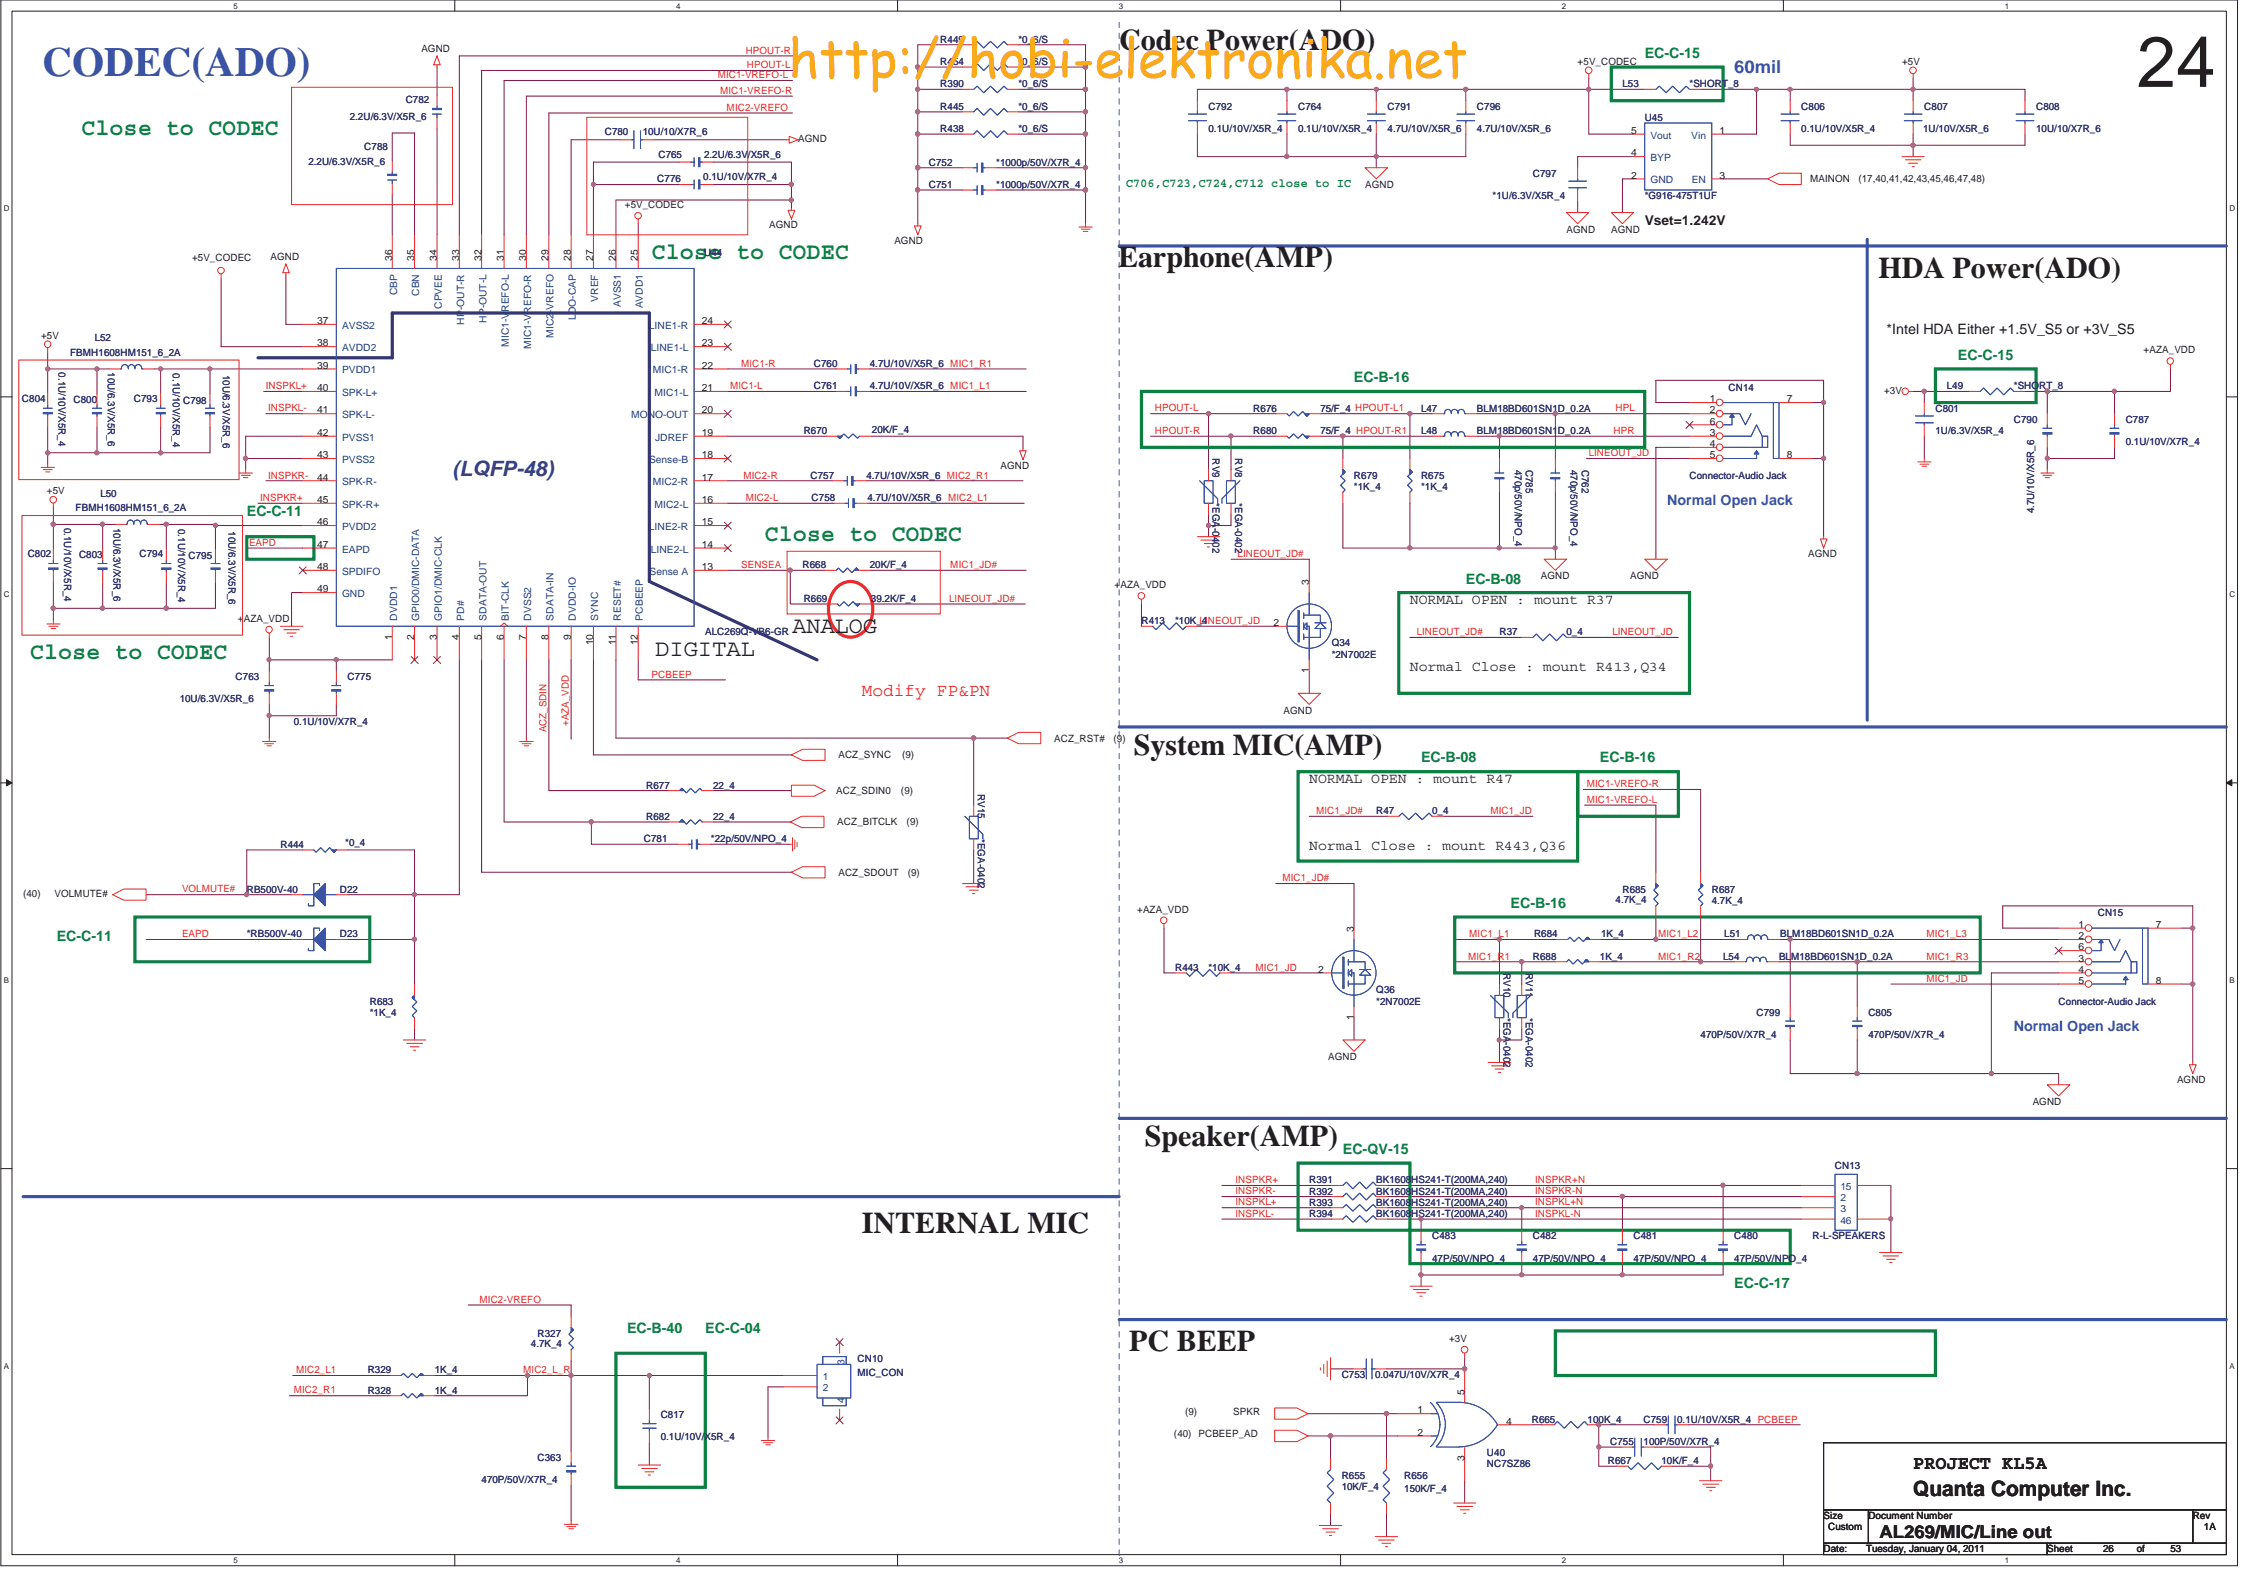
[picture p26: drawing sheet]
<svg xmlns="http://www.w3.org/2000/svg" width="420mm" height="297mm" viewBox="0 0 420 297" stroke-linecap="round" stroke-linejoin="round" font-family="sans-serif">
<defs><g id="words">
<text font-size="13.3" fill="#231f20" x="398" y="16.2">24</text>
<text font-size="9.9" fill="#fbaa19" x="146.8" y="14.4">http://hobi-elektronika.net</text>
<text font-size="7.7" fill="#3a53a4" x="7.9" y="14.1">CODEC(ADO)</text>
<g font-size="5.6" fill="#231f20">
<text x="208.4" y="9.2">Codec Power(ADO)</text>
<text x="208.2" y="49.7">Earphone(AMP)</text>
<text x="349.8" y="51.7">HDA Power(ADO)</text>
<text x="211.1" y="140.7">System MIC(AMP)</text>
<text x="213.2" y="213.4">Speaker(AMP)</text>
<text x="160.5" y="229.6">INTERNAL MIC</text>
<text x="210.3" y="251.7">PC BEEP</text>
</g>
<g font-size="4.4" fill="#0a8141">
<text x="15.1" y="25.1">Close to CODEC</text>
<text x="121.4" y="48.2">Close to CODEC</text>
<text x="142.4" y="100.7">Close to CODEC</text>
<text x="5.6" y="122.8">Close to CODEC</text>
</g>
<g font-size="4.4" fill="#231f20">
<text x="147.6" y="117.8">ANALOG</text>
<text x="122" y="122.2">DIGITAL</text>
</g>
<text font-size="3.9" fill="#2d348a" x="84.3" y="88.6">(LQFP-48)</text>
<text font-size="3.9" fill="#231f20" x="356.3" y="278.6">Quanta Computer Inc.</text>
<text font-size="3.5" fill="#231f20" x="356.3" y="273.6">PROJECT KL5A</text>
<text font-size="3.3" fill="#3a53a4" x="323" y="13.5">60mil</text>
<text font-size="3.3" fill="#ec2426" x="160.5" y="129.7">Modify FP&amp;PN</text>
<text font-size="3.3" fill="#231f20" x="350" y="286.3">AL269/MIC/Line out</text>
<g font-size="2.7" fill="#0a8141">
<text x="306.3" y="10.8">EC-C-15</text>
<text x="252.2" y="71.2">EC-B-16</text>
<text x="364.6" y="67">EC-C-15</text>
<text x="46" y="96.2">EC-C-11</text>
<text x="273" y="108.7">EC-B-08</text>
<text x="264.7" y="142">EC-B-08</text>
<text x="298" y="142">EC-B-16</text>
<text x="281.3" y="169.1">EC-B-16</text>
<text x="10.6" y="175.3">EC-C-11</text>
<text x="250.1" y="214.9">EC-QV-15</text>
<text x="323" y="239.9">EC-C-17</text>
<text x="116.8" y="248.2">EC-B-40</text>
<text x="131.3" y="248.2">EC-C-04</text>
</g>
<g font-size="2.7" fill="#231f20">
<text x="351.3" y="62.2">*Intel HDA Either +1.5V_S5 or +3V_S5</text>
<text x="262.6" y="112.5">NORMAL OPEN : mount R37</text>
<text x="262.6" y="125.1">Normal Close : mount R413,Q34</text>
<text x="243.8" y="145.9">NORMAL OPEN : mount R47</text>
<text x="243.8" y="158.4">Normal Close : mount R443,Q36</text>
</g>
<g font-size="2.7" fill="#3a53a4">
<text x="310.5" y="94.1">Normal Open Jack</text>
<text x="375.1" y="192">Normal Open Jack</text>
</g>
<text font-size="2.5" fill="#231f20" x="306.3" y="41.9">Vset=1.242V</text>
<text font-size="2.3" fill="#0a8141" x="209.7" y="34.8">C706,C723,C724,C712 close to IC</text>
<g font-size="1.9" fill="#231f20">
<text x="78.5" y="9.6">AGND</text>
<text x="293.8" y="12.1">+5V_CODEC</text>
<text x="354.2" y="12.1">+5V</text>
<text x="148.7" y="26.5">AGND</text>
<text x="303.8" y="24.9">5</text>
<text x="303.8" y="29.1">4</text>
<text x="320.2" y="24.9">1</text>
<text x="254.2" y="35">AGND</text>
<text x="303.8" y="33.3">2</text>
<text x="320.2" y="33.3">3</text>
<text x="337.1" y="34">MAINON</text>
<text x="346.1" y="34">(17,40,41,42,43,45,46,47,48)</text>
<text x="116.4" y="38.8">+5V_CODEC</text>
<text x="143.2" y="42.5">AGND</text>
<text x="166.6" y="45.4">AGND</text>
<text x="291.8" y="43.3">AGND</text>
<text x="300.1" y="43.3">AGND</text>
<text x="35.8" y="48.6">+5V_CODEC</text>
<text x="50.4" y="48.3">AGND</text>
<text x="73" y="48.6" transform="rotate(-90 73 48.6)">36</text>
<text x="77.2" y="48.6" transform="rotate(-90 77.2 48.6)">35</text>
<text x="81.4" y="48.6" transform="rotate(-90 81.4 48.6)">34</text>
<text x="85.5" y="48.6" transform="rotate(-90 85.5 48.6)">33</text>
<text x="89.7" y="48.6" transform="rotate(-90 89.7 48.6)">32</text>
<text x="93.8" y="48.6" transform="rotate(-90 93.8 48.6)">31</text>
<text x="98" y="48.6" transform="rotate(-90 98 48.6)">30</text>
<text x="102.2" y="48.6" transform="rotate(-90 102.2 48.6)">29</text>
<text x="106.3" y="48.6" transform="rotate(-90 106.3 48.6)">28</text>
<text x="110.5" y="48.6" transform="rotate(-90 110.5 48.6)">27</text>
<text x="114.7" y="48.6" transform="rotate(-90 114.7 48.6)">26</text>
<text x="118.8" y="48.6" transform="rotate(-90 118.8 48.6)">25</text>
<text x="7.7" y="63.1">+5V</text>
<text x="59.1" y="60.4">37</text>
<text x="59.1" y="64.5">38</text>
<text x="130.7" y="60.4">24</text>
<text x="130.7" y="64.5">23</text>
<text x="399.2" y="65.8">+AZA_VDD</text>
<text x="59.1" y="68.7">39</text>
<text x="130.7" y="68.7">22</text>
<text x="59.1" y="72.9">40</text>
<text x="59.1" y="77">41</text>
<text x="130.7" y="77">20</text>
<text x="130.7" y="72.9">21</text>
<text x="318.4" y="74.9">1</text>
<text x="318.4" y="77">2</text>
<text x="332.8" y="74.9">7</text>
<text x="350.9" y="73.3">+3V</text>
<text x="59.1" y="81.2">42</text>
<text x="130.7" y="81.2">19</text>
<text x="318.4" y="79.1">6</text>
<text x="318.4" y="81.2">3</text>
<text x="318.4" y="83.3">4</text>
<text x="59.1" y="85.3">43</text>
<text x="59.1" y="89.5">44</text>
<text x="130.7" y="85.3">18</text>
<text x="130.7" y="89.5">17</text>
<text x="186.3" y="87.3">AGND</text>
<text x="318.4" y="85.3">5</text>
<text x="332.8" y="85.3">8</text>
<text x="8.7" y="92.1">+5V</text>
<text x="59.1" y="93.7">45</text>
<text x="130.7" y="93.7">16</text>
<text x="59.1" y="97.8">46</text>
<text x="130.7" y="97.8">15</text>
<text x="59.1" y="102">47</text>
<text x="59.1" y="106.2">48</text>
<text x="130.7" y="106.2">13</text>
<text x="130.7" y="102">14</text>
<text x="287" y="107.9">AGND</text>
<text x="303.6" y="107.9">AGND</text>
<text x="336.8" y="103.8">AGND</text>
<text x="59.1" y="110.3">49</text>
<text x="207.6" y="109.6">+AZA_VDD</text>
<text x="243.8" y="108.9" transform="rotate(-90 243.8 108.9)">3</text>
<text x="44.3" y="115.8">+AZA_VDD</text>
<text x="73" y="119.1" transform="rotate(-90 73 119.1)">1</text>
<text x="77.2" y="119.1" transform="rotate(-90 77.2 119.1)">2</text>
<text x="81.4" y="119.1" transform="rotate(-90 81.4 119.1)">3</text>
<text x="85.5" y="119.1" transform="rotate(-90 85.5 119.1)">4</text>
<text x="89.7" y="119.1" transform="rotate(-90 89.7 119.1)">5</text>
<text x="93.8" y="119.1" transform="rotate(-90 93.8 119.1)">6</text>
<text x="98" y="119.1" transform="rotate(-90 98 119.1)">7</text>
<text x="102.2" y="119.1" transform="rotate(-90 102.2 119.1)">8</text>
<text x="106.3" y="119.1" transform="rotate(-90 106.3 119.1)">9</text>
<text x="237.2" y="116.6">2</text>
<text x="110.5" y="120.2" transform="rotate(-90 110.5 120.2)">10</text>
<text x="114.7" y="120.2" transform="rotate(-90 114.7 120.2)">11</text>
<text x="118.8" y="120.2" transform="rotate(-90 118.8 120.2)">12</text>
<text x="243.8" y="125.4" transform="rotate(-90 243.8 125.4)">1</text>
<text x="239" y="132.9">AGND</text>
<text x="156.2" y="141.2">ACZ_SYNC</text>
<text x="168" y="141.2">(9)</text>
<text x="196.3" y="138.1">ACZ_RST#</text>
<text x="207.4" y="138.1">(9)</text>
<text x="155.7" y="147.9">ACZ_SDIN0</text>
<text x="167.8" y="147.9">(9)</text>
<text x="155.9" y="153.7">ACZ_BITCLK</text>
<text x="168.9" y="153.7">(9)</text>
<text x="4.3" y="167">(40)</text>
<text x="10.1" y="167">VOLMUTE#</text>
<text x="156.2" y="163.1">ACZ_SDOUT</text>
<text x="169.1" y="163.1">(9)</text>
<text x="211.8" y="170">+AZA_VDD</text>
<text x="252.1" y="173.5" transform="rotate(-90 252.1 173.5)">3</text>
<text x="387.1" y="172.8">1</text>
<text x="401.5" y="172.8">7</text>
<text x="387.1" y="174.9">2</text>
<text x="387.1" y="177">6</text>
<text x="387.1" y="179.1">3</text>
<text x="245.5" y="181.1">2</text>
<text x="387.1" y="181.1">4</text>
<text x="387.1" y="183.2">5</text>
<text x="401.5" y="183.2">8</text>
<text x="252.1" y="189.9" transform="rotate(-90 252.1 189.9)">1</text>
<text x="247.4" y="197.5">AGND</text>
<text x="405.5" y="201.6">AGND</text>
<text x="378.6" y="205.8">AGND</text>
<text x="269.9" y="249.9">+3V</text>
<text x="220.7" y="263.5">(9)</text>
<text x="229.7" y="263.5">SPKR</text>
<text x="264" y="263.2">1</text>
<text x="272.7" y="259.7" transform="rotate(-90 272.7 259.7)">5</text>
<text x="218.6" y="267.7">(40) PCBEEP_AD</text>
<text x="264" y="267.4">2</text>
<text x="280.5" y="265.3">4</text>
<text x="272.7" y="272" transform="rotate(-90 272.7 272)">3</text>
<text x="339.6" y="282.9">Size</text>
<text x="340.5" y="284.9">Custom</text>
<text x="348" y="282.9">Document Number</text>
<text x="408.4" y="282.9">Rev</text>
<text x="410.5" y="284.9">1A</text>
<text x="339.6" y="289.1">Date:</text>
<text x="347.5" y="289.1">Tuesday, January 04, 2011</text>
<text x="381.3" y="289.1">Sheet</text>
<text x="391.7" y="289.1">26</text>
<text x="398" y="289.1">of</text>
<text x="404.2" y="289.1">53</text>
</g>
<g font-size="1.9" fill="#ec2426">
<text x="138.9" y="10">HPOUT-R</text>
<text x="133.7" y="14.6">MIC1-VREFO-L</text>
<text x="134.1" y="17.5">MIC1-VREFO-R</text>
<text x="139.1" y="12.7">HPOUT-L</text>
<text x="135.3" y="20.6">MIC2-VREFO</text>
<text x="138" y="68.3">MIC1-R</text>
<text x="49.5" y="72.5">INSPKL+</text>
<text x="49.9" y="76.6">INSPKL-</text>
<text x="136" y="72.5">MIC1-L</text>
<text x="215.1" y="76.6">HPOUT-L</text>
<text x="300.9" y="76.6">HPL</text>
<text x="215.1" y="80.8">HPOUT-R</text>
<text x="300.5" y="80.8">HPR</text>
<text x="49.9" y="89.1">INSPKR-</text>
<text x="138.5" y="89.1">MIC2-R</text>
<text x="295.9" y="85">LINEOUT_JD</text>
<text x="48.5" y="93.3">INSPKR+</text>
<text x="138.9" y="93.3">MIC2-L</text>
<text x="46.4" y="101.6">EAPD</text>
<text x="138" y="105.8">SENSEA</text>
<text x="177" y="105.8">MIC1_JD#</text>
<text x="230.5" y="103.7">LINEOUT_JD#</text>
<text x="176.8" y="112.1">LINEOUT_JD#</text>
<text x="223.4" y="116.2">LINEOUT_JD</text>
<text x="263.9" y="118.3">LINEOUT_JD#</text>
<text x="300.3" y="118.3">LINEOUT_JD</text>
<text x="121.4" y="126.2">PCBEEP</text>
<text x="101.8" y="136.4" transform="rotate(-90 101.8 136.4)">ACZ_SDIN</text>
<text x="105.9" y="135.2" transform="rotate(-90 105.9 135.2)">+AZA_VDD</text>
<text x="295.5" y="149.5">MIC1-VREFO-L</text>
<text x="295.5" y="146.6">MIC1-VREFO-R</text>
<text x="245.1" y="151.6">MIC1_JD#</text>
<text x="277.6" y="151.6">MIC1_JD</text>
<text x="33.9" y="166.2">VOLMUTE#</text>
<text x="238.8" y="164.1">MIC1_JD#</text>
<text x="33.9" y="174.5">EAPD</text>
<text x="273.4" y="178.7">MIC1_R1</text>
<text x="273.6" y="174.5">MIC1_L1</text>
<text x="308.8" y="174.5">MIC1_L2</text>
<text x="308.8" y="178.7">MIC1_R2</text>
<text x="358.8" y="178.7">MIC1_R3</text>
<text x="358.8" y="174.5">MIC1_L3</text>
<text x="233.8" y="180.8">MIC1_JD</text>
<text x="358.8" y="182.8">MIC1_JD</text>
<text x="230.1" y="220.3">INSPKR+</text>
<text x="285.9" y="220.3">INSPKR+N</text>
<text x="230.1" y="226.6">INSPKL-</text>
<text x="230.1" y="222.4">INSPKR-</text>
<text x="230.1" y="224.5">INSPKL+</text>
<text x="285.9" y="222.4">INSPKR-N</text>
<text x="285.9" y="226.6">INSPKL-N</text>
<text x="285.9" y="224.5">INSPKL+N</text>
<text x="89.3" y="242.6">MIC2-VREFO</text>
<text x="55.1" y="255.7">MIC2_L1</text>
<text x="97.4" y="255.7">MIC2_L_R</text>
<text x="54.7" y="259.5">MIC2_R1</text>
</g>
<g font-size="1.9" fill="#2d2d72">
<text x="175.1" y="7.9">R449</text>
<text x="189.7" y="7.9">*0_6/S</text>
<text x="175.1" y="12.1">R454</text>
<text x="175.1" y="16.3">R390</text>
<text x="189.7" y="12.1">*0_6/S</text>
<text x="189.7" y="16.3">*0_6/S</text>
<text x="302.2" y="16.3">L53</text>
<text x="314.7" y="16.3">*SHORT_8</text>
<text x="65.1" y="22.3">2.2U/6.3V/X5R_6</text>
<text x="75.6" y="19.2">C782</text>
<text x="175.1" y="20.4">R445</text>
<text x="189.7" y="20.4">*0_6/S</text>
<text x="225.1" y="20.4">C792</text>
<text x="241.8" y="20.4">C764</text>
<text x="258.4" y="20.4">C791</text>
<text x="275.1" y="20.4">C796</text>
<text x="306.3" y="22.5">U45</text>
<text x="335.5" y="20.4">C806</text>
<text x="358.4" y="20.4">C807</text>
<text x="379.2" y="20.4">C808</text>
<text x="67.8" y="27.9">C788</text>
<text x="112.6" y="25.2">C780</text>
<text x="119.7" y="25.2">10U/10/X7R_6</text>
<text x="122.6" y="29.4">C765</text>
<text x="131.1" y="29.4">2.2U/6.3V/X5R_6</text>
<text x="175.1" y="24.6">R438</text>
<text x="189.7" y="24.6">*0_6/S</text>
<text x="225.1" y="24.6">0.1U/10V/X5R_4</text>
<text x="241.8" y="24.6">0.1U/10V/X5R_4</text>
<text x="258.4" y="24.6">4.7U/10V/X5R_6</text>
<text x="275.1" y="24.6">4.7U/10V/X5R_6</text>
<text x="335.5" y="24.6">0.1U/10V/X5R_4</text>
<text x="358.2" y="24.6">1U/10V/X5R_6</text>
<text x="379.2" y="24.6">10U/10/X7R_6</text>
<text x="57.4" y="30.6">2.2U/6.3V/X5R_6</text>
<text x="122.4" y="34">C776</text>
<text x="131" y="33.6">0.1U/10V/X7R_4</text>
<text x="173" y="35">C751</text>
<text x="173" y="30.9">C752</text>
<text x="185.5" y="35">*1000p/50V/X7R_4</text>
<text x="185.5" y="30.9">*1000p/50V/X7R_4</text>
<text x="285.5" y="32.9">C797</text>
<text x="278" y="37.1">*1U/6.3V/X5R_4</text>
<text x="306.3" y="37.1">*G916-475T1UF</text>
<text x="131.1" y="47.7">U44</text>
<text x="17.6" y="63.5">L52</text>
<text x="10.9" y="69.3" transform="rotate(90 10.9 69.3)">0.1U/10V/X5R_4</text>
<text x="13.1" y="66.3">FBMH1608HM151_6_2A</text>
<text x="20.1" y="69.3" transform="rotate(90 20.1 69.3)">10U/6.3V/X5R_6</text>
<text x="32.2" y="69.6" transform="rotate(90 32.2 69.6)">0.1U/10V/X5R_4</text>
<text x="41.5" y="69.8" transform="rotate(90 41.5 69.8)">10U/6.3V/X5R_6</text>
<text x="151.6" y="68.3">C760</text>
<text x="162" y="68.3">4.7U/10V/X5R_6 MIC1_R1</text>
<text x="4.1" y="74.8">C804</text>
<text x="13.7" y="75">C800</text>
<text x="24.9" y="74.8">C793</text>
<text x="34.1" y="75.2">C798</text>
<text x="151.6" y="72.5">C761</text>
<text x="162" y="72.5">4.7U/10V/X5R_6 MIC1_L1</text>
<text x="233.4" y="76.7">R676</text>
<text x="245.9" y="76.7">75/F_4 HPOUT-L1</text>
<text x="264.7" y="76.7">L47</text>
<text x="275.1" y="76.7">BLM18BD601SN1D_0.2A</text>
<text x="321.9" y="72.7">CN14</text>
<text x="360.5" y="76.7">C801</text>
<text x="362.6" y="72.5">L49</text>
<text x="375.1" y="72.5">*SHORT_8</text>
<text x="149.7" y="80.8">R670</text>
<text x="162.4" y="80.6">20K/F_4</text>
<text x="233.4" y="80.8">R680</text>
<text x="245.9" y="80.8">75/F_4 HPOUT-R1</text>
<text x="264.7" y="80.8">L48</text>
<text x="275.1" y="80.8">BLM18BD601SN1D_0.2A</text>
<text x="360.5" y="80.8">1U/6.3V/X5R_4</text>
<text x="375.1" y="78.7">C790</text>
<text x="395.9" y="82.9">0.1U/10V/X7R_4</text>
<text x="395.9" y="78.7">C787</text>
<text x="150.9" y="89.2">C757</text>
<text x="161.4" y="89.2">4.7U/10V/X5R_6 MIC2_R1</text>
<text x="225.8" y="85.4" transform="rotate(90 225.8 85.4)">RV9</text>
<text x="230" y="85.4" transform="rotate(90 230 85.4)">RV8</text>
<text x="252.2" y="89.2">R679</text>
<text x="264.7" y="89.2">R675</text>
<text x="282.1" y="87.5" transform="rotate(90 282.1 87.5)">470p/50V/NPO_4</text>
<text x="284.2" y="87.5" transform="rotate(90 284.2 87.5)">C785</text>
<text x="292.5" y="87.5" transform="rotate(90 292.5 87.5)">470p/50V/NPO_4</text>
<text x="294.6" y="87.5" transform="rotate(90 294.6 87.5)">C762</text>
<text x="314.7" y="89.2">Connector-Audio Jack</text>
<text x="14.1" y="95.2">FBMH1608HM151_6_2A</text>
<text x="18.7" y="92.5">L50</text>
<text x="151.2" y="93.3">C758</text>
<text x="161.6" y="93.3">4.7U/10V/X5R_6 MIC2_L1</text>
<text x="225.8" y="93.7" transform="rotate(90 225.8 93.7)">*EGA-0402</text>
<text x="230" y="93.7" transform="rotate(90 230 93.7)">*EGA-0402</text>
<text x="252.2" y="91.2">*1K_4</text>
<text x="264.7" y="91.2">*1K_4</text>
<text x="378.9" y="95.6" transform="rotate(-90 378.9 95.6)">4.7U/10V/X5R_6</text>
<text x="12" y="98.3" transform="rotate(90 12 98.3)">0.1U/10V/X5R_4</text>
<text x="21.1" y="98.3" transform="rotate(90 21.1 98.3)">10U/6.3V/X5R_6</text>
<text x="33.2" y="98.5" transform="rotate(90 33.2 98.5)">0.1U/10V/X5R_4</text>
<text x="42.6" y="98.9" transform="rotate(90 42.6 98.9)">10U/6.3V/X5R_6</text>
<text x="5.2" y="103.8">C802</text>
<text x="14.7" y="104">C803</text>
<text x="26" y="103.8">C794</text>
<text x="35.1" y="104.1">C795</text>
<text x="149.5" y="105.8">R668</text>
<text x="162" y="105.8">20K/F_4</text>
<text x="149.7" y="112.1">R669</text>
<text x="162.2" y="112.1">39.2K/F_4</text>
<text x="131.3" y="118.3">ALC269Q-VB6-GR</text>
<text x="212.6" y="116.2">R413</text>
<text x="218.9" y="116.2">*10K_4</text>
<text x="279.3" y="118.3">R37</text>
<text x="291.7" y="118.3">0_4</text>
<text x="248" y="120.4">Q34</text>
<text x="248" y="122.5">*2N7002E</text>
<text x="33.5" y="130.8">10U/6.3V/X5R_6</text>
<text x="43.9" y="126.7">C763</text>
<text x="64.7" y="126.7">C775</text>
<text x="54.7" y="135">0.1U/10V/X7R_4</text>
<text x="120.3" y="146.9">R677</text>
<text x="132.8" y="146.9">22_4</text>
<text x="182.1" y="147.9" transform="rotate(90 182.1 147.9)">RV15</text>
<text x="120.3" y="152.7">R682</text>
<text x="132.8" y="152.7">22_4</text>
<text x="256.3" y="151.6">R47</text>
<text x="266.7" y="151.6">0_4</text>
<text x="52.2" y="157.9">R444</text>
<text x="64.3" y="157.5">*0_4</text>
<text x="119.9" y="156.8">C781</text>
<text x="132.4" y="156.8">*22p/50V/NPO_4</text>
<text x="182.1" y="156.2" transform="rotate(90 182.1 156.2)">*EGA-0402</text>
<text x="46" y="166.2">RB500V-40</text>
<text x="63.3" y="166.2">D22</text>
<text x="302.2" y="166.2">R685</text>
<text x="318.8" y="166.2">R687</text>
<text x="300.9" y="168.1">4.7K_4</text>
<text x="318.8" y="168.3">4.7K_4</text>
<text x="390.7" y="170.6">CN15</text>
<text x="46" y="174.5">*RB500V-40</text>
<text x="63.3" y="174.5">D23</text>
<text x="285.5" y="178.7">R688</text>
<text x="285.7" y="174.5">R684</text>
<text x="298" y="178.7">1K_4</text>
<text x="298.2" y="174.5">1K_4</text>
<text x="320.9" y="178.7">L54</text>
<text x="321.1" y="174.5">L51</text>
<text x="331.3" y="178.7">BLM18BD601SN1D_0.2A</text>
<text x="331.5" y="174.5">BLM18BD601SN1D_0.2A</text>
<text x="218.9" y="180.8">R443</text>
<text x="225.1" y="180.8">*10K_4</text>
<text x="256.3" y="185">Q36</text>
<text x="280" y="181.2" transform="rotate(90 280 181.2)">RV10</text>
<text x="284.2" y="181.2" transform="rotate(90 284.2 181.2)">RV11</text>
<text x="68.9" y="187.1">R683</text>
<text x="68.9" y="189.1">*1K_4</text>
<text x="256.3" y="187.1">*2N7002E</text>
<text x="280" y="189.5" transform="rotate(90 280 189.5)">*EGA-0402</text>
<text x="284.2" y="189.5" transform="rotate(90 284.2 189.5)">*EGA-0402</text>
<text x="327.1" y="189.1">C799</text>
<text x="348" y="189.1">C805</text>
<text x="383.4" y="187.1">Connector-Audio Jack</text>
<text x="316.7" y="193.3">470P/50V/X7R_4</text>
<text x="348" y="193.3">470P/50V/X7R_4</text>
<text x="243.8" y="220.4">R391</text>
<text x="256.3" y="220.4">BK1608HS241-T(200MA,240)</text>
<text x="341.7" y="217.7">CN13</text>
<text x="243.8" y="224.5">R393</text>
<text x="243.8" y="226.6">R394</text>
<text x="243.8" y="222.5">R392</text>
<text x="256.3" y="224.5">BK1608HS241-T(200MA,240)</text>
<text x="256.3" y="222.5">BK1608HS241-T(200MA,240)</text>
<text x="256.3" y="226.6">BK1608HS241-T(200MA,240)</text>
<text x="266.7" y="230.8">C483</text>
<text x="285.5" y="230.8">C482</text>
<text x="304.2" y="230.8">C481</text>
<text x="323" y="230.8">C480</text>
<text x="337.6" y="230.8">R-L-SPEAKERS</text>
<text x="266.7" y="234.9">47P/50V/NPO_4</text>
<text x="285.5" y="234.9">47P/50V/NPO_4</text>
<text x="304.2" y="234.9">47P/50V/NPO_4</text>
<text x="323" y="234.9">47P/50V/NPO_4</text>
<text x="98.9" y="250.8">4.7K_4</text>
<text x="100.1" y="248.9">R327</text>
<text x="68.5" y="255.8">R329</text>
<text x="81" y="255.8">1K_4</text>
<text x="159.7" y="253.7">CN10</text>
<text x="159.7" y="256.2">MIC_CON</text>
<text x="249.9" y="256.6">C753</text>
<text x="256.1" y="256.6">0.047U/10V/X7R_4</text>
<text x="68.5" y="259.5">R328</text>
<text x="81" y="259.5">1K_4</text>
<text x="123.1" y="264.1">C817</text>
<text x="123.1" y="268.3">0.1U/10V/X5R_4</text>
<text x="285.3" y="265">R665</text>
<text x="295.7" y="265">100K_4</text>
<text x="299.9" y="269.1">C755</text>
<text x="306.1" y="269.1">100P/50V/X7R_4</text>
<text x="306.1" y="265">C759</text>
<text x="312.4" y="265">0.1U/10V/X5R_4 PCBEEP</text>
<text x="100.1" y="272">C363</text>
<text x="249.9" y="275.4">R655</text>
<text x="261.5" y="275.4">R656</text>
<text x="276.9" y="271.2">U40</text>
<text x="276.9" y="273.3">NC7SZ86</text>
<text x="299.5" y="272.7">R667</text>
<text x="309.4" y="272.7">10K/F_4</text>
<text x="89.7" y="276.2">470P/50V/X7R_4</text>
<text x="249.9" y="277.5">10K/F_4</text>
<text x="261.5" y="277.9">150K/F_4</text>
</g>
<g font-size="1.9" fill="#1d437e">
<text x="307.4" y="25.8">Vout</text>
<text x="315" y="25.8">Vin</text>
<text x="307.4" y="30">BYP</text>
<text x="307.4" y="34.2">GND</text>
<text x="315.1" y="34.2">EN</text>
<text x="73.9" y="55" transform="rotate(-90 73.9 55)">CBP</text>
<text x="78.1" y="55.1" transform="rotate(-90 78.1 55.1)">CBN</text>
<text x="82.3" y="57.5" transform="rotate(-90 82.3 57.5)">CPVEE</text>
<text x="107.3" y="59.6" transform="rotate(-90 107.3 59.6)">LDO-CAP</text>
<text x="111.4" y="56.2" transform="rotate(-90 111.4 56.2)">VREF</text>
<text x="115.6" y="57.2" transform="rotate(-90 115.6 57.2)">AVSS1</text>
<text x="119.7" y="57.4" transform="rotate(-90 119.7 57.4)">AVDD1</text>
<text x="63.7" y="61.3">AVSS2</text>
<text x="63.7" y="65.4">AVDD2</text>
<text x="86.4" y="60.5" transform="rotate(-90 86.4 60.5)">HP-OUT-R</text>
<text x="90.6" y="60.1" transform="rotate(-90 90.6 60.1)">HP-OUT-L</text>
<text x="94.8" y="64.6" transform="rotate(-90 94.8 64.6)">MIC1-VREFO-L</text>
<text x="98.9" y="64.9" transform="rotate(-90 98.9 64.9)">MIC1-VREFO-R</text>
<text x="103.1" y="62.9" transform="rotate(-90 103.1 62.9)">MIC2-VREFO</text>
<text x="120.9" y="61.3">LINE1-R</text>
<text x="121.2" y="65.4">LINE1-L</text>
<text x="63.7" y="69.6">PVDD1</text>
<text x="121.6" y="69.6">MIC1-R</text>
<text x="63.7" y="73.7">SPK-L+</text>
<text x="63.7" y="77.9">SPK-L-</text>
<text x="117.5" y="77.9">MONO-OUT</text>
<text x="121.9" y="73.7">MIC1-L</text>
<text x="63.7" y="82.1">PVSS1</text>
<text x="122" y="82.1">JDREF</text>
<text x="63.7" y="86.2">PVSS2</text>
<text x="120.9" y="86.2">Sense-B</text>
<text x="63.7" y="90.4">SPK-R-</text>
<text x="63.7" y="94.6">SPK-R+</text>
<text x="121.6" y="90.4">MIC2-R</text>
<text x="121.9" y="94.6">MIC2-L</text>
<text x="63.7" y="98.7">PVDD2</text>
<text x="120.9" y="98.7">LINE2-R</text>
<text x="63.7" y="102.9">EAPD</text>
<text x="63.7" y="107.1">SPDIFO</text>
<text x="121" y="107.1">Sense A</text>
<text x="121.2" y="102.9">LINE2-L</text>
<text x="63.7" y="111.2">GND</text>
<text x="73.9" y="115.6" transform="rotate(-90 73.9 115.6)">DVDD1</text>
<text x="78.1" y="115.6" transform="rotate(-90 78.1 115.6)">GPIO0/DMIC-DATA</text>
<text x="82.3" y="115.6" transform="rotate(-90 82.3 115.6)">GPIO1/DMIC-CLK</text>
<text x="86.4" y="115.6" transform="rotate(-90 86.4 115.6)">PD#</text>
<text x="90.6" y="115.6" transform="rotate(-90 90.6 115.6)">SDATA-OUT</text>
<text x="94.8" y="115.6" transform="rotate(-90 94.8 115.6)">BIT-CLK</text>
<text x="98.9" y="115.6" transform="rotate(-90 98.9 115.6)">DVSS2</text>
<text x="103.1" y="115.6" transform="rotate(-90 103.1 115.6)">SDATA-IN</text>
<text x="107.3" y="115.6" transform="rotate(-90 107.3 115.6)">DVDD-IO</text>
<text x="111.4" y="115.6" transform="rotate(-90 111.4 115.6)">SYNC</text>
<text x="115.6" y="115.6" transform="rotate(-90 115.6 115.6)">RESET#</text>
<text x="119.7" y="115.6" transform="rotate(-90 119.7 115.6)">PCBEEP</text>
<text x="342.8" y="221.6">15</text>
<text x="342.8" y="223.7">2</text>
<text x="342.8" y="225.8">3</text>
<text x="342.8" y="227.9">46</text>
<text x="153.2" y="257">1</text>
<text x="157.3" y="254.1" transform="rotate(-90 157.3 254.1)">3</text>
<text x="153.2" y="259.1">2</text>
<text x="157.3" y="261.4" transform="rotate(-90 157.3 261.4)">4</text>
</g>
<g font-size="1.5" fill="#231f20">
<text x="43.5" y="1.6">5</text>
<text x="125.9" y="1.6">4</text>
<text x="208.4" y="1.6">3</text>
<text x="290.9" y="1.6">2</text>
<text x="373.4" y="1.6">1</text>
<text x=".7" y="39.3">D</text>
<text x="415.2" y="39.3">D</text>
<text x=".7" y="111.2">C</text>
<text x="415.2" y="111.2">C</text>
<text x=".7" y="183">B</text>
<text x="415.2" y="183">B</text>
<text x=".7" y="254.9">A</text>
<text x="415.2" y="254.9">A</text>
<text x="43.5" y="291.1">5</text>
<text x="125.9" y="291.1">4</text>
<text x="208.4" y="291.1">3</text>
<text x="290.9" y="291.1">2</text>
<text x="373.4" y="291.1">1</text>
</g>
</g></defs>
<path d="M.2 0h416.5v291.6h-416.5zM2.2 2.1h412.4v287.4h-412.4z" fill="none" stroke="#231f20" stroke-width=".19"/>
<g fill="#fff">
<path d="M43.5 .3h.8v1.6h-.8z"/>
<path d="M43.5 289.8h.8v1.6h-.8z"/>
</g>
<path d="M84.7 0v2.1M84.7 289.5v2.1" fill="none" stroke="#231f20" stroke-width=".19"/>
<g fill="#fff">
<path d="M125.9 .3h.8v1.6h-.8z"/>
<path d="M125.9 289.8h.8v1.6h-.8z"/>
</g>
<path d="M167.2 0v2.1M167.2 289.5v2.1" fill="none" stroke="#231f20" stroke-width=".19"/>
<g fill="#fff">
<path d="M208.4 .3h.8v1.6h-.8z"/>
<path d="M208.4 289.8h.8v1.6h-.8z"/>
</g>
<path d="M249.7 0v2.1M249.7 289.5v2.1" fill="none" stroke="#231f20" stroke-width=".19"/>
<g fill="#fff">
<path d="M290.9 .3h.8v1.6h-.8z"/>
<path d="M290.9 289.8h.8v1.6h-.8z"/>
</g>
<path d="M332.1 0v2.1M332.1 289.5v2.1" fill="none" stroke="#231f20" stroke-width=".19"/>
<g fill="#fff">
<path d="M373.4 .3h.8v1.6h-.8z"/>
<path d="M373.4 289.8h.8v1.6h-.8z"/>
<path d="M.7 38h1.1v1.6h-1.1z"/>
<path d="M415.2 38h1.1v1.6h-1.1z"/>
<path d="M.7 109.8h1.1v1.7h-1.1z"/>
<path d="M415.2 109.8h1.1v1.7h-1.1z"/>
</g>
<path d="M.2 73.9h2M414.6 73.9h2.1" fill="none" stroke="#231f20" stroke-width=".19"/>
<g fill="#fff">
<path d="M.7 181.7h1v1.6h-1z"/>
<path d="M415.2 181.7h1v1.6h-1z"/>
</g>
<path d="M.2 145.8h2M414.6 145.8h2.1" fill="none" stroke="#231f20" stroke-width=".19"/>
<path d="M1.2 145.2l1 .6-1 .5z" fill="#231f20"/>
<path d="M1.2 145.2l1 .6-1 .5z" fill="none" stroke="#231f20" stroke-width=".19"/>
<path d="M414.6 145.8l1.1-.6v1.1z" fill="#231f20"/>
<path d="M414.6 145.8l1.1-.6v1.1z" fill="none" stroke="#231f20" stroke-width=".19"/>
<g fill="#fff">
<path d="M.7 253.5h1v1.7h-1z"/>
<path d="M415.2 253.5h1v1.7h-1z"/>
</g>
<path d="M.2 217.6h2M414.6 217.6h2.1" fill="none" stroke="#231f20" stroke-width=".19"/>
<path d="M18.1 84.3h11.8M135.5 106.2h11.7M53.9 259.9h18.7" fill="none" stroke="#7f1542" stroke-width=".19"/>
<circle cx="18.1" cy="84.3" r=".39" fill="#b8529f"/>
<circle cx="18.1" cy="84.3" r=".39" fill="none" stroke="#b8529f" stroke-width=".19"/>
<circle cx="29.9" cy="84.3" r=".38" fill="#b8529f"/>
<circle cx="29.9" cy="84.3" r=".38" fill="none" stroke="#b8529f" stroke-width=".19"/>
<path d="M19.1 113.3h11.9" fill="none" stroke="#7f1542" stroke-width=".19"/>
<circle cx="31" cy="113.3" r=".4" fill="#b8529f"/>
<circle cx="31" cy="113.3" r=".4" fill="none" stroke="#b8529f" stroke-width=".19"/>
<circle cx="19.1" cy="113.3" r=".39" fill="#b8529f"/>
<circle cx="19.1" cy="113.3" r=".39" fill="none" stroke="#b8529f" stroke-width=".19"/>
<path d="M93.9 15v28.7M73.1 36.2v7.5M135.5 68.7h20.2M19.1 97.7v4.6M49.5 89.5h6.9M162.2 81.2h28.3v2.3M81 256.2h17.2M106.4 256.2v14.1M143 258.3h3" fill="none" stroke="#7f1542" stroke-width=".19"/>
<circle cx="19.1" cy="97.6" r=".39" fill="#b8529f"/>
<circle cx="19.1" cy="97.6" r=".39" fill="none" stroke="#b8529f" stroke-width=".19"/>
<path d="M9.9 97.7h9.2" fill="none" stroke="#7f1542" stroke-width=".19"/>
<circle cx="9.9" cy="97.6" r=".4" fill="#b8529f"/>
<circle cx="9.9" cy="97.6" r=".4" fill="none" stroke="#b8529f" stroke-width=".19"/>
<path d="M9.9 94.5v7.8M40.1 97.7h-9.1v4.6" fill="none" stroke="#7f1542" stroke-width=".19"/>
<circle cx="31" cy="97.6" r=".4" fill="#b8529f"/>
<circle cx="31" cy="97.6" r=".4" fill="none" stroke="#b8529f" stroke-width=".19"/>
<path d="M19.1 97.7h2.3M9.9 108.5v4.8M31 113.3h9.1" fill="none" stroke="#7f1542" stroke-width=".19"/>
<circle cx="9.9" cy="113.3" r=".4" fill="#b8529f"/>
<circle cx="9.9" cy="113.3" r=".4" fill="none" stroke="#b8529f" stroke-width=".19"/>
<path d="M18.1 68.7v4.6M135.5 93.7h19.8" fill="none" stroke="#7f1542" stroke-width=".19"/>
<circle cx="18.1" cy="68.7" r=".39" fill="#b8529f"/>
<circle cx="18.1" cy="68.7" r=".39" fill="none" stroke="#b8529f" stroke-width=".19"/>
<path d="M8.9 68.7h9.2" fill="none" stroke="#7f1542" stroke-width=".19"/>
<circle cx="8.9" cy="68.7" r=".38" fill="#b8529f"/>
<circle cx="8.9" cy="68.7" r=".38" fill="none" stroke="#b8529f" stroke-width=".19"/>
<path d="M283.4 179.1h6.3" fill="none" stroke="#7f1542" stroke-width=".19"/>
<circle cx="283.4" cy="179.1" r=".4" fill="#b8529f"/>
<circle cx="283.4" cy="179.1" r=".4" fill="none" stroke="#b8529f" stroke-width=".19"/>
<path d="M316.7 179.1h6.3" fill="none" stroke="#7f1542" stroke-width=".19"/>
<circle cx="316.7" cy="179.1" r=".4" fill="#b8529f"/>
<circle cx="316.7" cy="179.1" r=".4" fill="none" stroke="#b8529f" stroke-width=".19"/>
<path d="M8.9 65.6v7.7M8.9 84.3v2.1" fill="none" stroke="#7f1542" stroke-width=".19"/>
<circle cx="8.9" cy="84.3" r=".38" fill="#b8529f"/>
<circle cx="8.9" cy="84.3" r=".38" fill="none" stroke="#b8529f" stroke-width=".19"/>
<path d="M29.9 79.5v4.8h9.2v-4.8M50.2 122.9h12.4" fill="none" stroke="#7f1542" stroke-width=".19"/>
<circle cx="50.1" cy="122.8" r=".38" fill="#b8529f"/>
<circle cx="50.1" cy="122.8" r=".38" fill="none" stroke="#b8529f" stroke-width=".19"/>
<g fill="none" stroke="#7f1542" stroke-width=".19">
<path d="M110.5 30.2v4.2M114.7 37.3h32.7M41.2 51.9v12.7M53.2 51.2v9.2M29.9 68.7v4.6M56.4 68.7h-17.3v4.6M29.7 97.7h1.3M40.1 97.7v4.6M161.4 89.5h29.1M161.6 93.7h29.1M19.1 108.5v4.8M93.9 153.1h16.2"/>
<path d="M331.5 175h1.9v12.5M345.9 179.1v8.4M106.4 253.4v2.8M285.3 265.3h2"/>
</g>
<circle cx="147.4" cy="37.2" r=".39" fill="#b8529f"/>
<circle cx="147.4" cy="37.2" r=".39" fill="none" stroke="#b8529f" stroke-width=".19"/>
<path d="M93.9 15h53.7M110.5 34.4h16.1M132.8 30.2h14.6M147.4 34.4v2.9M162 72.9h29.1M162 68.7h29.1M162 106.2h29.1M50.2 122.9v2.1M132.8 147.2h14.6" fill="none" stroke="#7f1542" stroke-width=".19"/>
<circle cx="110.5" cy="34.3" r=".38" fill="#b8529f"/>
<circle cx="110.5" cy="34.3" r=".38" fill="none" stroke="#b8529f" stroke-width=".19"/>
<path d="M73.1 122.9h-10.5v2.1" fill="none" stroke="#7f1542" stroke-width=".19"/>
<circle cx="62.6" cy="122.8" r=".39" fill="#b8529f"/>
<circle cx="62.6" cy="122.8" r=".39" fill="none" stroke="#b8529f" stroke-width=".19"/>
<path d="M50.2 133.3h12.4" fill="none" stroke="#7f1542" stroke-width=".19"/>
<circle cx="50.1" cy="133.3" r=".38" fill="#b8529f"/>
<circle cx="50.1" cy="133.3" r=".38" fill="none" stroke="#b8529f" stroke-width=".19"/>
<g fill="none" stroke="#7f1542" stroke-width=".19">
<path d="M148 10.4h-62.5v33.3M110.5 34.4v9.3M110.5 30.2h16.1M114.7 37.3v6.4M147.4 30.2v4.2M50.2 118.7v4.2M162.2 112.5h28.8M50.2 133.3v4.2M93.9 122.9v30.2M102.2 122.9v24.3h22.3M106.4 122.9v14.8M114.7 122.9v14.6"/>
<path d="M118.9 122.9v3.7h16.2M181.3 137.5h6.3M89.7 162.4h57.7"/>
</g>
<circle cx="147.4" cy="34.3" r=".39" fill="#b8529f"/>
<circle cx="147.4" cy="34.3" r=".39" fill="none" stroke="#b8529f" stroke-width=".19"/>
<path d="M393.8 72.9v4.1M147.2 106.2v6.3h6.7" fill="none" stroke="#7f1542" stroke-width=".19"/>
<circle cx="393.8" cy="72.9" r=".39" fill="#b8529f"/>
<circle cx="393.8" cy="72.9" r=".39" fill="none" stroke="#b8529f" stroke-width=".19"/>
<path d="M381.3 85.4h12.5" fill="none" stroke="#7f1542" stroke-width=".19"/>
<circle cx="381.3" cy="85.4" r=".39" fill="#b8529f"/>
<circle cx="381.3" cy="85.4" r=".39" fill="none" stroke="#b8529f" stroke-width=".19"/>
<path d="M381.3 72.9h12.5M393.8 83.3v2.1" fill="none" stroke="#7f1542" stroke-width=".19"/>
<circle cx="381.3" cy="72.9" r=".39" fill="#b8529f"/>
<circle cx="381.3" cy="72.9" r=".39" fill="none" stroke="#b8529f" stroke-width=".19"/>
<path d="M202.2 31.2v4.2M381.3 72.9v4.1" fill="none" stroke="#7f1542" stroke-width=".19"/>
<circle cx="202.1" cy="35.4" r=".4" fill="#b8529f"/>
<circle cx="202.1" cy="35.4" r=".4" fill="none" stroke="#b8529f" stroke-width=".19"/>
<circle cx="202.1" cy="31.2" r=".4" fill="#b8529f"/>
<circle cx="202.1" cy="31.2" r=".4" fill="none" stroke="#b8529f" stroke-width=".19"/>
<path d="M170.9 25v6.2" fill="none" stroke="#7f1542" stroke-width=".19"/>
<circle cx="170.9" cy="31.2" r=".4" fill="#b8529f"/>
<circle cx="170.9" cy="31.2" r=".4" fill="none" stroke="#b8529f" stroke-width=".19"/>
<circle cx="170.9" cy="25" r=".4" fill="#b8529f"/>
<circle cx="170.9" cy="25" r=".4" fill="none" stroke="#b8529f" stroke-width=".19"/>
<path d="M202.2 16.6v4.2" fill="none" stroke="#7f1542" stroke-width=".19"/>
<circle cx="202.2" cy="16.6" r=".39" fill="#b8529f"/>
<circle cx="202.2" cy="16.6" r=".39" fill="none" stroke="#b8529f" stroke-width=".19"/>
<path d="M202.2 12.5v4.1" fill="none" stroke="#7f1542" stroke-width=".19"/>
<circle cx="202.2" cy="16.6" r=".39" fill="#b8529f"/>
<circle cx="202.2" cy="16.6" r=".39" fill="none" stroke="#b8529f" stroke-width=".19"/>
<circle cx="202.1" cy="12.5" r=".4" fill="#b8529f"/>
<circle cx="202.1" cy="12.5" r=".4" fill="none" stroke="#b8529f" stroke-width=".19"/>
<path d="M170.9 31.2h8.4M170.9 35.4h8.4M185.5 31.2h16.7M202.2 35.4v6.3" fill="none" stroke="#7f1542" stroke-width=".19"/>
<circle cx="202.1" cy="35.4" r=".4" fill="#b8529f"/>
<circle cx="202.1" cy="35.4" r=".4" fill="none" stroke="#b8529f" stroke-width=".19"/>
<path d="M170.9 35.4v6.3" fill="none" stroke="#7f1542" stroke-width=".19"/>
<circle cx="170.9" cy="35.4" r=".4" fill="#b8529f"/>
<circle cx="170.9" cy="35.4" r=".4" fill="none" stroke="#b8529f" stroke-width=".19"/>
<path d="M189.7 8.3h12.5v4.2M170.9 31.2v4.2M189.7 20.8h12.5" fill="none" stroke="#7f1542" stroke-width=".19"/>
<circle cx="170.9" cy="31.2" r=".4" fill="#b8529f"/>
<circle cx="170.9" cy="31.2" r=".4" fill="none" stroke="#b8529f" stroke-width=".19"/>
<path d="M189.7 16.6h12.5M189.7 12.5h12.5M185.5 35.4h16.7" fill="none" stroke="#7f1542" stroke-width=".19"/>
<circle cx="202.1" cy="12.5" r=".4" fill="#b8529f"/>
<circle cx="202.1" cy="12.5" r=".4" fill="none" stroke="#b8529f" stroke-width=".19"/>
<path d="M147.2 106.2h6.5M50.2 131.2v2.1M62.6 131.2v2.1M89.7 122.9v39.5M98 122.9v14.6" fill="none" stroke="#7f1542" stroke-width=".19"/>
<circle cx="147.2" cy="106.2" r=".4" fill="#b8529f"/>
<circle cx="147.2" cy="106.2" r=".4" fill="none" stroke="#b8529f" stroke-width=".19"/>
<path d="M147.8 13.1h-58.1v30.6M308.4 175h14.8M333.4 199.9h12.5M383.4 199.9v2.1" fill="none" stroke="#7f1542" stroke-width=".19"/>
<circle cx="308.4" cy="174.9" r=".38" fill="#b8529f"/>
<circle cx="308.4" cy="174.9" r=".38" fill="none" stroke="#b8529f" stroke-width=".19"/>
<path d="M279.3 175h10.6M333.4 193.7v6.2M345.9 193.7v6.2M227.6 220.8h20.4M227.6 227h20.4M227.6 222.8h20.4M227.6 224.9h20.4M320.9 220.8h14.6" fill="none" stroke="#7f1542" stroke-width=".19"/>
<circle cx="320.9" cy="220.7" r=".39" fill="#b8529f"/>
<circle cx="320.9" cy="220.7" r=".39" fill="none" stroke="#b8529f" stroke-width=".19"/>
<path d="M258.4 222.8h43.8v6.3M283.4 224.9v4.2M320.9 220.8v8.3M335.5 227h-70.8v2.1" fill="none" stroke="#7f1542" stroke-width=".19"/>
<circle cx="264.6" cy="227" r=".39" fill="#b8529f"/>
<circle cx="264.6" cy="227" r=".39" fill="none" stroke="#b8529f" stroke-width=".19"/>
<path d="M258.4 224.9h25M258.4 220.8h62.5M258.4 227h6.3M302.2 222.8h33.3" fill="none" stroke="#7f1542" stroke-width=".19"/>
<circle cx="302.1" cy="222.8" r=".4" fill="#b8529f"/>
<circle cx="302.1" cy="222.8" r=".4" fill="none" stroke="#b8529f" stroke-width=".19"/>
<path d="M283.4 224.9h52.1" fill="none" stroke="#7f1542" stroke-width=".19"/>
<circle cx="283.4" cy="224.9" r=".39" fill="#b8529f"/>
<circle cx="283.4" cy="224.9" r=".39" fill="none" stroke="#b8529f" stroke-width=".19"/>
<path d="M264.7 237.4v2.1M283.4 235.3v2.1M302.2 235.3v2.1h18.7v-2.1" fill="none" stroke="#7f1542" stroke-width=".19"/>
<circle cx="302.2" cy="237.4" r=".39" fill="#b8529f"/>
<circle cx="302.2" cy="237.4" r=".39" fill="none" stroke="#b8529f" stroke-width=".19"/>
<path d="M264.7 235.3v2.1M283.4 237.4h18.8" fill="none" stroke="#7f1542" stroke-width=".19"/>
<circle cx="283.4" cy="237.4" r=".39" fill="#b8529f"/>
<circle cx="283.4" cy="237.4" r=".39" fill="none" stroke="#b8529f" stroke-width=".19"/>
<path d="M264.7 237.4h18.7" fill="none" stroke="#7f1542" stroke-width=".19"/>
<circle cx="264.6" cy="237.4" r=".39" fill="#b8529f"/>
<circle cx="264.6" cy="237.4" r=".39" fill="none" stroke="#b8529f" stroke-width=".19"/>
<path d="M295.1 149.9h13.3v12.5M316.7 147v15.4M308.4 170.8v4.2h-10.2M370.9 199.9h12.5" fill="none" stroke="#7f1542" stroke-width=".19"/>
<circle cx="370.9" cy="199.9" r=".39" fill="#b8529f"/>
<circle cx="370.9" cy="199.9" r=".39" fill="none" stroke="#b8529f" stroke-width=".19"/>
<path d="M110.1 153.1v4.1" fill="none" stroke="#7f1542" stroke-width=".19"/>
<circle cx="110.1" cy="153.1" r=".39" fill="#b8529f"/>
<circle cx="110.1" cy="153.1" r=".39" fill="none" stroke="#b8529f" stroke-width=".19"/>
<path d="M202.2 25v6.2M110.1 157.2h16M132.4 157.2h14.6" fill="none" stroke="#7f1542" stroke-width=".19"/>
<circle cx="202.1" cy="25" r=".4" fill="#b8529f"/>
<circle cx="202.1" cy="25" r=".4" fill="none" stroke="#b8529f" stroke-width=".19"/>
<path d="M202.2 20.8v4.2h-12.5" fill="none" stroke="#7f1542" stroke-width=".19"/>
<circle cx="202.1" cy="20.8" r=".4" fill="#b8529f"/>
<circle cx="202.1" cy="20.8" r=".4" fill="none" stroke="#b8529f" stroke-width=".19"/>
<path d="M132.8 153.1h14.4M258.2 263.3h2.1M247.8 282v2.1M258.2 282v4.2" fill="none" stroke="#7f1542" stroke-width=".19"/>
<circle cx="258.2" cy="263.2" r=".4" fill="#b8529f"/>
<circle cx="258.2" cy="263.2" r=".4" fill="none" stroke="#b8529f" stroke-width=".19"/>
<path d="M247.8 267.4h12.5" fill="none" stroke="#7f1542" stroke-width=".19"/>
<circle cx="247.8" cy="267.4" r=".4" fill="#b8529f"/>
<circle cx="247.8" cy="267.4" r=".4" fill="none" stroke="#b8529f" stroke-width=".19"/>
<path d="M243.6 263.3h14.6v8.3M243.6 267.4h4.2v4.2M272.8 275.8v4.1M297.8 265.3h10.4" fill="none" stroke="#7f1542" stroke-width=".19"/>
<circle cx="297.8" cy="265.3" r=".39" fill="#b8529f"/>
<circle cx="297.8" cy="265.3" r=".39" fill="none" stroke="#b8529f" stroke-width=".19"/>
<path d="M272.8 252.9v2M297.8 269.5v3.5h3.3M314.4 265.3h20.9M318.6 273v2.8" fill="none" stroke="#7f1542" stroke-width=".19"/>
<circle cx="272.8" cy="254.9" r=".4" fill="#b8529f"/>
<circle cx="272.8" cy="254.9" r=".4" fill="none" stroke="#b8529f" stroke-width=".19"/>
<path d="M247.8 254.9h4.2M258.2 254.9h14.6M308.2 269.5h10.4v3.6h-7.1" fill="none" stroke="#7f1542" stroke-width=".19"/>
<circle cx="318.6" cy="273" r=".39" fill="#b8529f"/>
<circle cx="318.6" cy="273" r=".39" fill="none" stroke="#b8529f" stroke-width=".19"/>
<path d="M358.4 72.9v2.1" fill="none" stroke="#7f1542" stroke-width=".19"/>
<circle cx="358.4" cy="72.9" r=".4" fill="#b8529f"/>
<circle cx="358.4" cy="72.9" r=".4" fill="none" stroke="#b8529f" stroke-width=".19"/>
<path d="M356.3 16.6h20.8M356.3 72.9h2.1M358.4 81.2v4.2" fill="none" stroke="#7f1542" stroke-width=".19"/>
<circle cx="356.3" cy="16.6" r=".39" fill="#b8529f"/>
<circle cx="356.3" cy="16.6" r=".39" fill="none" stroke="#b8529f" stroke-width=".19"/>
<path d="M239.7 16.6h16.6M239.7 29.2h16.6" fill="none" stroke="#7f1542" stroke-width=".19"/>
<circle cx="256.3" cy="16.6" r=".38" fill="#b8529f"/>
<circle cx="256.3" cy="16.6" r=".38" fill="none" stroke="#b8529f" stroke-width=".19"/>
<circle cx="239.7" cy="16.6" r=".39" fill="#b8529f"/>
<circle cx="239.7" cy="16.6" r=".39" fill="none" stroke="#b8529f" stroke-width=".19"/>
<path d="M223 16.6v2.2M239.7 16.6v2.2M256.3 16.6v2.2M223 25v4.2M239.7 25v4.2M256.3 25v4.2" fill="none" stroke="#7f1542" stroke-width=".19"/>
<circle cx="239.7" cy="29.1" r=".39" fill="#b8529f"/>
<circle cx="239.7" cy="29.1" r=".39" fill="none" stroke="#b8529f" stroke-width=".19"/>
<path d="M223 16.6h16.7M256.3 16.6h16.7M273 25v4.2" fill="none" stroke="#7f1542" stroke-width=".19"/>
<circle cx="273" cy="16.6" r=".39" fill="#b8529f"/>
<circle cx="273" cy="16.6" r=".39" fill="none" stroke="#b8529f" stroke-width=".19"/>
<path d="M295.9 14.6v2M256.3 29.2h16.7" fill="none" stroke="#7f1542" stroke-width=".19"/>
<circle cx="256.3" cy="29.1" r=".38" fill="#b8529f"/>
<circle cx="256.3" cy="29.1" r=".38" fill="none" stroke="#b8529f" stroke-width=".19"/>
<path d="M273 16.6v2.2M295.9 16.6h10.4M256.3 29.2v2" fill="none" stroke="#7f1542" stroke-width=".19"/>
<circle cx="295.9" cy="16.6" r=".39" fill="#b8529f"/>
<circle cx="295.9" cy="16.6" r=".39" fill="none" stroke="#b8529f" stroke-width=".19"/>
<path d="M327.1 16.6h6.3v2.2" fill="none" stroke="#7f1542" stroke-width=".19"/>
<circle cx="327.1" cy="16.6" r=".39" fill="#b8529f"/>
<circle cx="327.1" cy="16.6" r=".39" fill="none" stroke="#b8529f" stroke-width=".19"/>
<path d="M356.3 16.6v2.2M377.1 16.6v2.2M333.4 25v2.1M356.3 25v2.1" fill="none" stroke="#7f1542" stroke-width=".19"/>
<circle cx="356.3" cy="27" r=".39" fill="#b8529f"/>
<circle cx="356.3" cy="27" r=".39" fill="none" stroke="#b8529f" stroke-width=".19"/>
<path d="M273 16.6h22.9v8.4h8.3M316.7 16.6h10.4v8.4h-6.2M356.3 14.6v2M293.8 37.5v2.1M304.2 33.3h-2v6.3M304.2 29.2h-10.4v2M320.9 33.3h8.3M377.1 25v2.1h-20.8v2.1" fill="none" stroke="#7f1542" stroke-width=".19"/>
<circle cx="356.3" cy="27" r=".39" fill="#b8529f"/>
<circle cx="356.3" cy="27" r=".39" fill="none" stroke="#b8529f" stroke-width=".19"/>
<path d="M333.4 16.6h22.9M223 29.2h16.7" fill="none" stroke="#7f1542" stroke-width=".19"/>
<circle cx="333.4" cy="16.6" r=".39" fill="#b8529f"/>
<circle cx="333.4" cy="16.6" r=".39" fill="none" stroke="#b8529f" stroke-width=".19"/>
<path d="M333.4 27.1h22.9M297.8 269.5h4.2" fill="none" stroke="#7f1542" stroke-width=".19"/>
<circle cx="297.8" cy="269.5" r=".39" fill="#b8529f"/>
<circle cx="297.8" cy="269.5" r=".39" fill="none" stroke="#b8529f" stroke-width=".19"/>
<path d="M352.2 227v6.3M297.8 265.3v4.2" fill="none" stroke="#7f1542" stroke-width=".19"/>
<circle cx="352.1" cy="227" r=".38" fill="#b8529f"/>
<circle cx="352.1" cy="227" r=".38" fill="none" stroke="#b8529f" stroke-width=".19"/>
<path d="M170.9 12.5v4.1h8.4M179.3 8.3h-8.4v4.2h8.4" fill="none" stroke="#7f1542" stroke-width=".19"/>
<circle cx="170.9" cy="12.5" r=".4" fill="#b8529f"/>
<circle cx="170.9" cy="12.5" r=".4" fill="none" stroke="#b8529f" stroke-width=".19"/>
<path d="M170.9 16.6v4.2h8.4" fill="none" stroke="#7f1542" stroke-width=".19"/>
<circle cx="170.9" cy="16.6" r=".39" fill="#b8529f"/>
<circle cx="170.9" cy="16.6" r=".39" fill="none" stroke="#b8529f" stroke-width=".19"/>
<path d="M170.9 20.8v4.2h8.4" fill="none" stroke="#7f1542" stroke-width=".19"/>
<circle cx="170.9" cy="20.8" r=".4" fill="#b8529f"/>
<circle cx="170.9" cy="20.8" r=".4" fill="none" stroke="#b8529f" stroke-width=".19"/>
<path d="M358.4 72.9h8.3M377.1 72.9h4.2" fill="none" stroke="#7f1542" stroke-width=".19"/>
<circle cx="381.3" cy="72.9" r=".39" fill="#b8529f"/>
<circle cx="381.3" cy="72.9" r=".39" fill="none" stroke="#b8529f" stroke-width=".19"/>
<path d="M81.4 12.5v5.2M135.5 89.5h19.6M9.9 113.3v2.3M106.4 256.2h14.5M143 258.3v9.3" fill="none" stroke="#7f1542" stroke-width=".19"/>
<circle cx="106.4" cy="256.2" r=".39" fill="#b8529f"/>
<circle cx="106.4" cy="256.2" r=".39" fill="none" stroke="#b8529f" stroke-width=".19"/>
<path d="M98 17.9v25.8M81.4 24v19.7M245.9 77h16.7M45.8 81.2v4.2M9.9 113.3h9.2" fill="none" stroke="#7f1542" stroke-width=".19"/>
<circle cx="262.6" cy="77" r=".4" fill="#b8529f"/>
<circle cx="262.6" cy="77" r=".4" fill="none" stroke="#b8529f" stroke-width=".19"/>
<path d="M262.6 77h4.1M275.1 77h14.6M262.6 93.7v8.4h16.7M279.3 81.2h35.4" fill="none" stroke="#7f1542" stroke-width=".19"/>
<circle cx="279.2" cy="81.2" r=".38" fill="#b8529f"/>
<circle cx="279.2" cy="81.2" r=".38" fill="none" stroke="#b8529f" stroke-width=".19"/>
<path d="M289.7 77h25" fill="none" stroke="#7f1542" stroke-width=".19"/>
<circle cx="289.6" cy="77" r=".39" fill="#b8529f"/>
<circle cx="289.6" cy="77" r=".39" fill="none" stroke="#b8529f" stroke-width=".19"/>
<path d="M262.6 77v8.4M289.7 77v8.4M245.9 81.2h4.2v4.2M250.1 81.2h16.6M279.3 81.2v4.2M279.3 91.7v10.4M289.7 102.1v2" fill="none" stroke="#7f1542" stroke-width=".19"/>
<circle cx="250.1" cy="81.2" r=".39" fill="#b8529f"/>
<circle cx="250.1" cy="81.2" r=".39" fill="none" stroke="#b8529f" stroke-width=".19"/>
<path d="M225.1 77h12.5" fill="none" stroke="#7f1542" stroke-width=".19"/>
<circle cx="225.1" cy="77" r=".39" fill="#b8529f"/>
<circle cx="225.1" cy="77" r=".39" fill="none" stroke="#b8529f" stroke-width=".19"/>
<path d="M98 17.9h49.6M29.9 68.7h9.2M229.3 81.2h8.3M295.5 85.4h19.2" fill="none" stroke="#7f1542" stroke-width=".19"/>
<circle cx="39.1" cy="68.7" r=".39" fill="#b8529f"/>
<circle cx="39.1" cy="68.7" r=".39" fill="none" stroke="#b8529f" stroke-width=".19"/>
<circle cx="29.9" cy="68.7" r=".38" fill="#b8529f"/>
<circle cx="29.9" cy="68.7" r=".38" fill="none" stroke="#b8529f" stroke-width=".19"/>
<path d="M102.2 21v22.7M121.8 26h24.8M118.9 41.7v2M53.2 60.4h3.2M85.5 122.9v43.7M110.1 153.1h14.4M352.2 220.8v6.2M98.2 256.2v3.7M106.4 243v2.2" fill="none" stroke="#7f1542" stroke-width=".19"/>
<circle cx="98.2" cy="256.2" r=".39" fill="#b8529f"/>
<circle cx="98.2" cy="256.2" r=".39" fill="none" stroke="#b8529f" stroke-width=".19"/>
<g fill="none" stroke="#7f1542" stroke-width=".19">
<path d="M102.2 21h45.4M106.4 26v17.7M132.8 34.4h14.6M147.4 37.3v1.4M8.9 79.5v4.8h9.2M18.1 68.7h2.3M41.2 64.6h15.2M135.5 72.9h20.2M40.1 97.9h16.3M31 108.5v4.8M40.1 108.5v4.8M110.5 122.9v17.7h36.9"/>
<path d="M294.9 147h21.8M298 179.1h18.7M331.3 179.1h14.6M54.5 256.2h18.1M87.2 243h19.2M106.4 276.6v6.7"/>
</g>
<circle cx="40.1" cy="97.8" r=".39" fill="#b8529f"/>
<circle cx="40.1" cy="97.8" r=".39" fill="none" stroke="#b8529f" stroke-width=".19"/>
<path d="M77.2 24.8v18.9M106.4 26h9.1M28.7 68.7h1.2M49.1 72.9h7.3M49.5 77h6.9M45.8 81.2h10.6M45.8 85.4h10.6M48 93.7h8.4M81 259.9h17.2" fill="none" stroke="#7f1542" stroke-width=".19"/>
<circle cx="45.7" cy="85.4" r=".4" fill="#b8529f"/>
<circle cx="45.7" cy="85.4" r=".4" fill="none" stroke="#b8529f" stroke-width=".19"/>
<g fill="none" stroke="#7f1542" stroke-width=".19">
<path d="M77.2 24.8h-4.1v5.2M18.1 79.5v4.8M45.8 85.4v2.1M135.5 81.2h18.4M212.6 112.5v4.1M223 116.6h14.6M229.3 104.1h14.5v4.2M181.3 137.5v12.4M243.8 125v4.1M181.3 158.3v6.2M216.8 172.8v8.4h2.1M237.6 164.5h14.6v8.3"/>
<path d="M316.7 170.8v8.3M229.3 181.2h16.6M252.2 189.5v4.2M98.2 256.2h8.2"/>
</g>
<circle cx="181.3" cy="137.4" r=".4" fill="#b8529f"/>
<circle cx="181.3" cy="137.4" r=".4" fill="none" stroke="#b8529f" stroke-width=".19"/>
<path d="M229.3 81.2v6.3M114.7 137.5h66.6" fill="none" stroke="#7f1542" stroke-width=".19"/>
<circle cx="229.3" cy="81.2" r=".39" fill="#b8529f"/>
<circle cx="229.3" cy="81.2" r=".39" fill="none" stroke="#b8529f" stroke-width=".19"/>
<path d="M229.3 97.9h-4.2v2" fill="none" stroke="#7f1542" stroke-width=".19"/>
<circle cx="225.1" cy="97.8" r=".39" fill="#b8529f"/>
<circle cx="225.1" cy="97.8" r=".39" fill="none" stroke="#b8529f" stroke-width=".19"/>
<path d="M214.3 77h10.8v10.5M214.3 81.2h15M225.1 95.8v2.1M229.3 95.8v2.1M283.4 191.6v2.1h-4.1" fill="none" stroke="#7f1542" stroke-width=".19"/>
<circle cx="279.2" cy="193.7" r=".38" fill="#b8529f"/>
<circle cx="279.2" cy="193.7" r=".38" fill="none" stroke="#b8529f" stroke-width=".19"/>
<path d="M279.3 175v8.3M283.4 179.1v4.2M279.3 191.6v6.3" fill="none" stroke="#7f1542" stroke-width=".19"/>
<circle cx="279.2" cy="174.9" r=".38" fill="#b8529f"/>
<circle cx="279.2" cy="174.9" r=".38" fill="none" stroke="#b8529f" stroke-width=".19"/>
<path d="M77.2 166.6h8.3M270.9 179.1h12.5M271.1 175h8.2M77.2 191.6v2.1" fill="none" stroke="#7f1542" stroke-width=".19"/>
<circle cx="77.2" cy="166.6" r=".4" fill="#b8529f"/>
<circle cx="77.2" cy="166.6" r=".4" fill="none" stroke="#b8529f" stroke-width=".19"/>
<path d="M56.4 158.3h-10.4v8.3h8.3" fill="none" stroke="#7f1542" stroke-width=".19"/>
<circle cx="45.9" cy="166.6" r=".4" fill="#b8529f"/>
<circle cx="45.9" cy="166.6" r=".4" fill="none" stroke="#b8529f" stroke-width=".19"/>
<path d="M64.7 166.6h12.5v8.4M406.3 172.8h2.1v-4.1h-35.4v4.1h10.4M370.9 181.2h12.5M406.3 183.3h2.1v14.6" fill="none" stroke="#7f1542" stroke-width=".19"/>
<circle cx="408.4" cy="183.3" r=".39" fill="#b8529f"/>
<circle cx="408.4" cy="183.3" r=".39" fill="none" stroke="#b8529f" stroke-width=".19"/>
<path d="M408.4 172.8v10.5M370.9 181.2v18.7" fill="none" stroke="#7f1542" stroke-width=".19"/>
<circle cx="408.4" cy="172.8" r=".39" fill="#b8529f"/>
<circle cx="408.4" cy="172.8" r=".39" fill="none" stroke="#b8529f" stroke-width=".19"/>
<path d="M345.9 179.1h37.5" fill="none" stroke="#7f1542" stroke-width=".19"/>
<circle cx="345.9" cy="179.1" r=".4" fill="#b8529f"/>
<circle cx="345.9" cy="179.1" r=".4" fill="none" stroke="#b8529f" stroke-width=".19"/>
<path d="M333.4 175h50" fill="none" stroke="#7f1542" stroke-width=".19"/>
<circle cx="333.4" cy="174.9" r=".39" fill="#b8529f"/>
<circle cx="333.4" cy="174.9" r=".39" fill="none" stroke="#b8529f" stroke-width=".19"/>
<path d="M345.9 199.9h25M352.2 183.3h31.2" fill="none" stroke="#7f1542" stroke-width=".19"/>
<circle cx="345.9" cy="199.9" r=".4" fill="#b8529f"/>
<circle cx="345.9" cy="199.9" r=".4" fill="none" stroke="#b8529f" stroke-width=".19"/>
<path d="M308.4 70.8h31.2v4.2h-2M337.6 85.4h2v14.5" fill="none" stroke="#7f1542" stroke-width=".19"/>
<circle cx="339.6" cy="85.4" r=".39" fill="#b8529f"/>
<circle cx="339.6" cy="85.4" r=".39" fill="none" stroke="#b8529f" stroke-width=".19"/>
<path d="M339.6 75v10.4" fill="none" stroke="#7f1542" stroke-width=".19"/>
<circle cx="339.6" cy="74.9" r=".39" fill="#b8529f"/>
<circle cx="339.6" cy="74.9" r=".39" fill="none" stroke="#b8529f" stroke-width=".19"/>
<path d="M308.4 70.8v4.2h6.3M404.2 68.7v4.2h-10.4M275.1 81.2h4.2M314.7 83.3h-6.3v20.8M381.3 85.4v2.1M262.6 118.7h20.8M279.3 102.1h10.4M64.7 158.3h12.5v8.3M243.8 152h14.6M268.8 152h16.7M27.2 166.6h18.8" fill="none" stroke="#7f1542" stroke-width=".19"/>
<circle cx="289.6" cy="102" r=".38" fill="#b8529f"/>
<circle cx="289.6" cy="102" r=".38" fill="none" stroke="#b8529f" stroke-width=".19"/>
<circle cx="279.2" cy="102" r=".38" fill="#b8529f"/>
<circle cx="279.2" cy="102" r=".38" fill="none" stroke="#b8529f" stroke-width=".19"/>
<path d="M289.7 91.7v10.4M250.1 102.1h12.5" fill="none" stroke="#7f1542" stroke-width=".19"/>
<circle cx="262.6" cy="102" r=".39" fill="#b8529f"/>
<circle cx="262.6" cy="102" r=".39" fill="none" stroke="#b8529f" stroke-width=".19"/>
<path d="M250.1 93.7v8.4M381.3 83.3v2.1M56.4 110.4h-2.1v6.2M293.8 118.7h18.8M120.9 256.2v6.2M120.9 268.7v4.1" fill="none" stroke="#7f1542" stroke-width=".19"/>
<circle cx="120.9" cy="256.2" r=".38" fill="#b8529f"/>
<circle cx="120.9" cy="256.2" r=".38" fill="none" stroke="#b8529f" stroke-width=".19"/>
<path d="M64.7 175h12.5M120.9 256.2h25.1" fill="none" stroke="#7f1542" stroke-width=".19"/>
<circle cx="77.2" cy="174.9" r=".39" fill="#b8529f"/>
<circle cx="77.2" cy="174.9" r=".39" fill="none" stroke="#b8529f" stroke-width=".19"/>
<path d="M46 102.1h10.4M27.2 175h27.1M77.2 175v8.3" fill="none" stroke="#7f1542" stroke-width=".19"/>
<g fill="none" stroke="#ec2426" stroke-width=".19">
<path d="M54.3 16.3h30v21.8h-30zM81.4 10.4l.6 1.7h-1.2zM81.4 12.1v.4M295.9 13.8v.8M356.3 13.8v.8M109.3 21.8h30v21.9h-30zM146.6 26h.4M146.8 39.2h1.2l-.6 1.6zM147 25.4l1.7 .6-1.7 .7zM147.4 38.7v.5M254.2 31.2h4.2l-2.1 2.1zM291.8 39.6h4.1l-2.1 2.1z"/>
<path d="M300.1 39.6h4.1l-2 2.1zM329.2 33.3l2.1-1h4.2v2.1h-4.2zM354.2 29.2h4.2M354.9 29.8h2.8M355.5 30.4h1.7M356.1 31h.4M41.2 51v.9M53.2 49.1l.7 1.7h-1.2zM53.2 50.8v.4M118.9 40.8v.9M170.3 42.1h1.3l-.7 1.6zM170.9 41.7v.4"/>
<path d="M200.9 42.3h2.5M201.4 42.7h1.6M201.7 43.1h.9M202.2 41.7v.6M3.5 67.1h41v22.2h-41zM8.9 64.8v.8M355.5 72.9h.8M404.2 67.9v.8M4.1 96h41.1v22.3h-41.1zM7.7 87h2.4M8.1 87.5h1.6M8.5 87.9h.8"/>
<path d="M8.9 86.4v.6M9.9 93.7v.8M44.5 88.1h2.5M44.9 88.5h1.7M45.3 88.9h.9M45.8 87.5v.6M189.9 83.9h1.2l-.6 1.7zM190.5 83.5v.4M223 99.9h4.2M339.6 99.9v.5M357.2 86h2.5M357.6 86.4h1.6"/>
<path d="M358 86.8h.8M358.4 85.4v.6M380.1 88.1h2.5M380.5 88.5h1.6M380.9 88.9h.8M381.3 87.5v.6M8.7 116.2h2.5M9.1 116.6h1.7M9.5 117.1h.9M9.9 115.6v.6M50.2 117.9v.8M52.2 116.6h4.2"/>
<path d="M52.9 117.3h2.8M53.5 117.9h1.6M54.1 118.5h.4M146.6 102.7h28.5v11.6h-28.5zM212.6 111.6v.9M223.6 100.6h3M224.3 101.2h1.6M224.9 101.9h.4M287.6 104.1h4.2l-2.1 2.1zM306.3 104.1h4.2l-2.1 2.1zM339 100.4h1.3l-.7 1.7zM48.9 138.1h2.5"/>
<path d="M49.3 138.5h1.7M49.7 138.9h.8M50.2 137.5v.6M96.8 138.1h2.5M97.2 138.5h1.7M97.6 138.9h.9M98 137.5v.6M187.6 137.5l2.1-1.1h4.1v2.1h-4.1zM241.8 129.1h4.1l-2.1 2.1zM147 157.2h.6M147.2 153.1l2.1-1.1h4.1v2.1h-4.1zM147.4 146.2h4.2l2.1 1-2.1 1.1h-4.2z"/>
<path d="M147.4 140.6l2.1-1.1h4.2v2.1h-4.2zM147.6 156v2.5M148 156.4v1.7M148.5 156.8v.8M21 166.6l2.1-1h4.1v2h-4.1zM147.4 162.4l2.1-1h4.2v2.1h-4.2zM179.3 164.5h4.1M179.9 165.1h2.9M180.5 165.8h1.7M181.1 166.4h.5M216.8 172v.8M75.1 193.7h4.2"/>
<path d="M75.8 194.3h2.9M76.4 194.9h1.7M77 195.6h.4M250.1 193.7h4.1l-2 2.1zM277.1 197.9h4.2M277.8 198.5h2.9M278.4 199.1h1.7M279.1 199.7h.4M407.7 198.3h1.3l-.6 1.6zM408.4 197.9v.4M381.3 202h4.2l-2.1 2.1zM262.6 239.5h4.1"/>
<path d="M350 233.3h4.2M350.7 233.9h2.9M351.3 234.5h1.7M351.9 235.1h.5M245.9 254.7v.4M246.5 254.1v1.7M247.2 253.4v3M247.8 252.9v4.1M263.2 240.2h2.9M263.9 240.7h1.6M264.4 241.4h.5M272.8 252v.9"/>
<path d="M118.9 272.8h4.2M119.5 273.5h2.9M120.1 274.1h1.7M120.7 274.7h.4M141.8 268.3h2.5M142.2 268.7h1.7M142.6 269.1h.9M143 267.6v.7M237.4 266.4h4.1l2.1 1-2.1 1.1h-4.1zM237.4 262.2h4.1l2.1 1.1-2.1 1h-4.1zM270.7 279.9h4.2M316.5 275.8h4.2"/>
<path d="M317.2 276.4h2.9M317.8 277h1.6M318.4 277.6h.4M105.1 283.9h2.5M105.5 284.3h1.7M105.9 284.7h.9M106.4 283.3v.6M245.7 284.1h4.2M246.3 284.7h2.9M247 285.3h1.6M247.6 286h.4M256.1 286.2h4.2"/>
<path d="M256.7 286.8h3M257.4 287.4h1.6M258 288h.4M271.3 280.5h3M271.9 281.2h1.7M272.6 281.8h.4"/>
<circle cx="295.9" cy="13.1" r=".62"/>
<circle cx="356.3" cy="13.1" r=".62"/>
<circle cx="41.2" cy="50.4" r=".61"/>
<circle cx="118.8" cy="40.2" r=".61"/>
<circle cx="8.9" cy="64.1" r=".6"/>
<circle cx="354.8" cy="72.9" r=".6"/>
<circle cx="404.2" cy="67.2" r=".6"/>
<circle cx="9.9" cy="93.1" r=".62"/>
<circle cx="50.1" cy="117.2" r=".6"/>
<circle cx="212.6" cy="111" r=".62"/>
<circle cx="216.7" cy="171.4" r=".6"/>
<circle cx="272.8" cy="251.3" r=".62"/>
</g>
<path d="M339.6 268.7h75v12.5h-75zM339.6 281.2h8.4v6.2h-8.4zM339.6 287.4h41.7v2.1h-41.7zM348 281.2h60.4v6.2h-60.4zM381.3 287.4h33.3v2.1h-33.3zM408.4 281.2h6.2v6.2h-6.2z" fill="none" stroke="#231f20" stroke-width=".19"/>
<path d="M48 66.6h25.1v-8.3h47.8v50l31.3 14.6" fill="none" stroke="#2d2d72" stroke-width=".59"/>
<path d="M208.4 45.8h206.2M347.8 44.6v89.5M208.4 135.4h206.2M208.4 208.3h206.2M4.3 222.8h204.1M208.4 245.7h206.2" fill="none" stroke="#3a53a4" stroke-width=".59"/>
<path d="M208.4 4.1v285.4M208.4 289.5h.1" fill="none" stroke="#3a53a4" stroke-width=".19" stroke-dasharray="1 1 1 1 1 1 1 1"/>
<path d="M155.7 109.5a3.7 3.7 0 0 1 6.3 1.3 5.8 5.8 0 0 1-2.2 7.5 3.8 3.8 0 0 1-4.9-2.2 6.2 6.2 0 0 1 .8-6.6z" fill="none" stroke="#ec2426" stroke-width=".59"/>
<g fill="none" stroke="#0a8141" stroke-width=".59">
<path d="M300.1 12.5h20.8v6.3h-20.8zM212.6 72.9h93.7v10.4h-93.7zM360.5 68.7h18.7v6.3h-18.7zM46 99.9h12.5v4.2h-12.5zM260.5 110.4h54.2v18.7h-54.2zM241.8 143.7h52v16.7h-52zM293.8 143.7h18.8v8.3h-18.8zM25.1 170.8h43.8v8.3h-43.8zM270.9 170.8h97.9v10.4h-97.9zM241.8 216.6h20.8v12.5h-20.8zM262.6 229.1h70.8v6.2h-70.8zM114.7 252h16.6v25h-16.6z"/>
<path d="M289.7 247.9h70.8v8.3h-70.8z"/>
</g>
<path d="M157.8 68.7h.6M158.4 67.9v1.7M159.5 68.7h.4" fill="none" stroke="#3a53a4" stroke-width=".19"/>
<path d="M159.3 67.9h.2v1.7h-.2z" fill="#3a53a4"/>
<path d="M157.8 68.7h.6M158.4 67.9v1.7M159.3 67.9h.2v1.7h-.2zM159.5 68.7h.4" fill="none" stroke="#3a53a4" stroke-width=".19"/>
<path d="M159.3 67.9h.2v1.7h-.2z" fill="#3a53a4"/>
<path d="M159.3 67.9h.2v1.7h-.2zM278.4 88.1h1.7M279.3 87.5v.6M279.3 89.2v.3" fill="none" stroke="#3a53a4" stroke-width=".19"/>
<path d="M155.7 68.7h2.1M159.9 68.7h2.1" fill="none" stroke="#ec2426" stroke-width=".19"/>
<path d="M278.4 88.9h1.7v.3h-1.7z" fill="#3a53a4"/>
<path d="M278.4 88.1h1.7M278.4 88.9h1.7v.3h-1.7zM279.3 87.5v.6M279.3 89.2v.3" fill="none" stroke="#3a53a4" stroke-width=".19"/>
<path d="M278.4 88.9h1.7v.3h-1.7z" fill="#3a53a4"/>
<path d="M270.2 76.8a.61 .61 0 0 0-.7-.5 .61 .61 0 0 0-.4 .7h-.3M271.5 76.8a.63 .63 0 0 0-.7-.5 .63 .63 0 0 0-.5 .7M272.7 76.8a.61 .61 0 0 0-.7-.5 .61 .61 0 0 0-.4 .7M272.8 76.8v.2h.2M278.4 88.9h1.7v.3h-1.7zM155.9 112.5l.5 .4 .8-.8 .8 .8 .9-.8 .8 .8 .4-.4" fill="none" stroke="#3a53a4" stroke-width=".19"/>
<path d="M266.7 77h2.1M273 77h2.1M279.3 85.4v2.1M279.3 89.5v2.2" fill="none" stroke="#ec2426" stroke-width=".19"/>
<path d="M159.3 112.5h.8l-.4 .4z" fill-rule="evenodd" fill="#3a53a4"/>
<path d="M155.9 112.5l.5 .4 .8-.8 .8 .8 .9-.8 .8 .8 .4-.4M159.3 112.5h.8l-.4 .4z" fill="none" stroke="#3a53a4" stroke-width=".19"/>
<path d="M159.3 112.5h.8l-.4 .4z" fill-rule="evenodd" fill="#3a53a4"/>
<path d="M8.1 76h1.6M8.9 75.4v.6M8.9 77v.5M159.3 112.5h.8l-.4 .4z" fill="none" stroke="#3a53a4" stroke-width=".19"/>
<path d="M153.9 112.5h2M160.1 112.5h2.1" fill="none" stroke="#ec2426" stroke-width=".19"/>
<path d="M8.1 76.8h1.6v.2h-1.6z" fill="#3a53a4"/>
<path d="M8.1 76.8h1.6v.2h-1.6zM8.1 76h1.6M8.9 75.4v.6M8.9 77v.5" fill="none" stroke="#3a53a4" stroke-width=".19"/>
<path d="M8.1 76.8h1.6v.2h-1.6z" fill="#3a53a4"/>
<path d="M8.1 76.8h1.6v.2h-1.6zM58.5 158.3l.4 .4 .8-.8 .9 .8 .8-.8 .8 .8 .4-.4" fill="none" stroke="#3a53a4" stroke-width=".19"/>
<path d="M8.9 73.3v2.1M8.9 77.5v2" fill="none" stroke="#ec2426" stroke-width=".19"/>
<path d="M61.8 158.3h.8l-.4 .4z" fill-rule="evenodd" fill="#3a53a4"/>
<path d="M58.5 158.3l.4 .4 .8-.8 .9 .8 .8-.8 .8 .8 .4-.4M61.8 158.3h.8l-.4 .4z" fill="none" stroke="#3a53a4" stroke-width=".19"/>
<path d="M61.8 158.3h.8l-.4 .4z" fill-rule="evenodd" fill="#3a53a4"/>
<path d="M9.1 104.9h1.7M9.9 104.4v.5M9.9 106v.4M61.8 158.3h.8l-.4 .4zM282.6 185.4h1.7v4.1h-1.7zM285.1 185.4l-3.3 3.3v.8" fill="none" stroke="#3a53a4" stroke-width=".19"/>
<path d="M56.4 158.3h2.1M62.6 158.3h2.1M283.4 183.3v2.1M283.4 189.5v2.1" fill="none" stroke="#ec2426" stroke-width=".19"/>
<path d="M9.1 105.8h1.7v.2h-1.7z" fill="#3a53a4"/>
<path d="M9.1 104.9h1.7M9.1 105.8h1.7v.2h-1.7zM9.9 104.4v.5M9.9 106v.4" fill="none" stroke="#3a53a4" stroke-width=".19"/>
<path d="M9.1 105.8h1.7v.2h-1.7z" fill="#3a53a4"/>
<path d="M320.9 77h3.1l1.1 2.1 1-2.1M320.9 75h10.4v10.4h-1v-10.4M322.6 77l-.5 .7h.9l-.4-.7v2.1h-1.7M320.9 81.2h5.2l1-2.1 1.1 2.1M327.1 83.9v1.5h-6.2M327.1 83.9l.5 .6h-.9zM328.2 83.3v-2.1h1v2.1h-8.3M9.1 105.8h1.7v.2h-1.7z" fill="none" stroke="#3a53a4" stroke-width=".19"/>
<path d="M9.9 102.3v2.1M9.9 106.4v2.1" fill="none" stroke="#ec2426" stroke-width=".19"/>
<circle cx="320.3" cy="74.9" r=".62" fill="#fff"/>
<g fill="none" stroke="#ec2426" stroke-width=".19">
<path d="M314.7 75h4.9"/>
<circle cx="320.3" cy="74.9" r=".62"/>
</g>
<circle cx="320.3" cy="77" r=".62" fill="#fff"/>
<g fill="none" stroke="#ec2426" stroke-width=".19">
<path d="M314.7 77h4.9"/>
<circle cx="320.3" cy="77" r=".62"/>
</g>
<circle cx="320.3" cy="79.1" r=".62" fill="#fff"/>
<g fill="none" stroke="#ec2426" stroke-width=".19">
<path d="M314.7 79.1h4.9"/>
<circle cx="320.3" cy="79.1" r=".62"/>
</g>
<path d="M314 78.5l1.3 1.3M315.3 78.5l-1.3 1.3" fill="none" stroke="#7f431c" stroke-width=".19"/>
<circle cx="320.3" cy="81.2" r=".62" fill="#fff"/>
<g fill="none" stroke="#ec2426" stroke-width=".19">
<path d="M314.7 81.2h4.9"/>
<circle cx="320.3" cy="81.2" r=".62"/>
</g>
<circle cx="320.3" cy="83.3" r=".62" fill="#fff"/>
<g fill="none" stroke="#ec2426" stroke-width=".19">
<path d="M314.7 83.3h4.9"/>
<circle cx="320.3" cy="83.3" r=".62"/>
</g>
<circle cx="320.3" cy="85.4" r=".62" fill="#fff"/>
<g fill="none" stroke="#ec2426" stroke-width=".19">
<path d="M331.3 75h6.3M314.7 85.4h4.9M331.3 85.4h6.3"/>
<circle cx="320.3" cy="85.4" r=".62"/>
</g>
<path d="M39.3 104.9h1.7M40.1 104.4v.5M40.1 106v.4" fill="none" stroke="#3a53a4" stroke-width=".19"/>
<path d="M39.3 105.8h1.7v.2h-1.7z" fill="#3a53a4"/>
<path d="M39.3 105.8h1.7v.2h-1.7zM39.3 104.9h1.7M40.1 104.4v.5M40.1 106v.4" fill="none" stroke="#3a53a4" stroke-width=".19"/>
<path d="M39.3 105.8h1.7v.2h-1.7z" fill="#3a53a4"/>
<path d="M308.4 16.6l.6-.6 1.3 1.3 1.2-1.3 1.3 1.3 1.2-1.3 .7 .6M306.3 22.9h12.5v12.5h-12.5zM356.7 78.7h3.4M356.7 77.5h3.4M358.4 77v.5M358.4 78.7v.4M39.3 105.8h1.7v.2h-1.7zM345 190.2h1.7M345.9 189.5v.7M345.9 191.2v.4" fill="none" stroke="#3a53a4" stroke-width=".19"/>
<path d="M306.3 16.6h2.1M314.7 16.6h2M304.2 25h2.1M304.2 29.2h2.1M304.2 33.3h2.1M318.8 25h2.1M318.8 33.3h2.1M358.4 75v2M358.4 79.1v2.1M40.1 102.3v2.1M40.1 106.4v2.1" fill="none" stroke="#ec2426" stroke-width=".19"/>
<path d="M345 191h1.7v.2h-1.7z" fill="#3a53a4"/>
<path d="M345 190.2h1.7M345 191h1.7v.2h-1.7zM345.9 189.5v.7M345.9 191.2v.4" fill="none" stroke="#3a53a4" stroke-width=".19"/>
<path d="M345 191h1.7v.2h-1.7z" fill="#3a53a4"/>
<path d="M345 191h1.7v.2h-1.7zM301.3 231.8h1.7M302.2 231.2v.6M302.2 232.8v.5" fill="none" stroke="#3a53a4" stroke-width=".19"/>
<path d="M345.9 187.5v2M345.9 191.6v2.1" fill="none" stroke="#ec2426" stroke-width=".19"/>
<path d="M301.3 232.6h1.7v.2h-1.7z" fill="#3a53a4"/>
<path d="M301.3 232.6h1.7v.2h-1.7zM301.3 231.8h1.7M302.2 231.2v.6M302.2 232.8v.5" fill="none" stroke="#3a53a4" stroke-width=".19"/>
<path d="M301.3 232.6h1.7v.2h-1.7z" fill="#3a53a4"/>
<path d="M181.3 12.5l.7-.6 1.2 1.2 1.3-1.2 1.2 1.2 1.3-1.2 .6 .6M128.3 157.2h.6M128.9 156.4v1.7M129.9 157.2h.4M301.3 232.6h1.7v.2h-1.7z" fill="none" stroke="#3a53a4" stroke-width=".19"/>
<path d="M179.3 12.5h2M187.6 12.5h2.1M302.2 229.1v2.1M302.2 233.3v2" fill="none" stroke="#ec2426" stroke-width=".19"/>
<path d="M129.7 156.4h.2v1.7h-.2z" fill="#3a53a4"/>
<path d="M128.3 157.2h.6M128.9 156.4v1.7M129.7 156.4h.2v1.7h-.2zM129.9 157.2h.4" fill="none" stroke="#3a53a4" stroke-width=".19"/>
<path d="M129.7 156.4h.2v1.7h-.2z" fill="#3a53a4"/>
<path d="M29.1 76h1.7M29.9 75.4v.6M29.9 77v.5M129.7 156.4h.2v1.7h-.2z" fill="none" stroke="#3a53a4" stroke-width=".19"/>
<path d="M126.1 157.2h2.2M130.3 157.2h2.1" fill="none" stroke="#ec2426" stroke-width=".19"/>
<path d="M29.1 76.8h1.7v.2h-1.7z" fill="#3a53a4"/>
<path d="M29.1 76.8h1.7v.2h-1.7zM29.1 76h1.7M29.9 75.4v.6M29.9 77v.5" fill="none" stroke="#3a53a4" stroke-width=".19"/>
<path d="M29.1 76.8h1.7v.2h-1.7z" fill="#3a53a4"/>
<path d="M29.1 76.8h1.7v.2h-1.7zM126.6 147.2l.4-.4 .8 .9 .8-.9 .9 .9 .8-.9 .5 .4M250.1 224.9l.6-.6 1.3 1.3 1.2-1.3 1.3 1.3 1.2-1.3 .6 .6" fill="none" stroke="#3a53a4" stroke-width=".19"/>
<path d="M29.9 73.3v2.1M29.9 77.5v2M248 224.9h2.1M256.3 224.9h2.1" fill="none" stroke="#ec2426" stroke-width=".19"/>
<path d="M127 146.8l.4 .4h-.8l.4-.4 .4 .4z" fill-rule="evenodd" fill="#3a53a4"/>
<path d="M126.6 147.2l.4-.4 .8 .9 .8-.9 .9 .9 .8-.9 .5 .4M127 146.8l.4 .4h-.8l.4-.4 .4 .4z" fill="none" stroke="#3a53a4" stroke-width=".19"/>
<path d="M127 146.8l.4 .4h-.8l.4-.4 .4 .4z" fill-rule="evenodd" fill="#3a53a4"/>
<path d="M38.3 76h1.7M39.1 75.4v.6M39.1 77v.5M127 146.8l.4 .4h-.8l.4-.4 .4 .4zM310.3 265.3h.4M310.7 263.7v3.3M311.9 263.7v3.3M311.9 265.3h.5" fill="none" stroke="#3a53a4" stroke-width=".19"/>
<path d="M124.5 147.2h2.1M130.8 147.2h2M308.2 265.3h2.1M312.4 265.3h2" fill="none" stroke="#ec2426" stroke-width=".19"/>
<path d="M38.3 76.8h1.7v.2h-1.7z" fill="#3a53a4"/>
<path d="M38.3 76.8h1.7v.2h-1.7zM38.3 76h1.7M39.1 75.4v.6M39.1 77v.5" fill="none" stroke="#3a53a4" stroke-width=".19"/>
<path d="M38.3 76.8h1.7v.2h-1.7z" fill="#3a53a4"/>
<path d="M117.6 26h.5M118.1 24.3v3.4M119.3 26h.4M119.3 24.3v3.4M38.3 76.8h1.7v.2h-1.7zM291.8 179.1l.4-.4 .8 .8 .8-.8 .9 .8 .8-.8 .4 .4" fill="none" stroke="#3a53a4" stroke-width=".19"/>
<path d="M115.5 26h2.1M119.7 26h2.1M39.1 73.3v2.1M39.1 77.5v2" fill="none" stroke="#ec2426" stroke-width=".19"/>
<path d="M295.5 178.7l.4 .4h-.8z" fill-rule="evenodd" fill="#3a53a4"/>
<path d="M291.8 179.1l.4-.4 .8 .8 .8-.8 .9 .8 .8-.8 .4 .4M295.5 178.7l.4 .4h-.8z" fill="none" stroke="#3a53a4" stroke-width=".19"/>
<path d="M295.5 178.7l.4 .4h-.8z" fill-rule="evenodd" fill="#3a53a4"/>
<g fill="none" stroke="#3a53a4" stroke-width=".19">
<path d="M18.3 104.9h1.6M19.1 104.4v.5M19.1 106v.4M250.1 178.3h.2v5.8h-.2zM251.1 179.1h1.1M251.1 178.7v1M252.2 179.1h2v1.5M252.2 175v4.1M295.5 178.7l.4 .4h-.8zM248 181.2h2.1M251.1 180.6v1.2M251.1 182.7v1"/>
<path d="M251.5 180.8l.2-.2v1.2l-.6-.6zM251.7 181.2h.5v6.3M253.2 180.6h2.1M254.2 180.6l1.1 1h-1.9M254.2 180.6l-1 1h.4M254.2 181.6v1.7h-3.1"/>
<circle cx="252.1" cy="181.2" r="4.1"/>
</g>
<path d="M252.2 172.8v2.2M289.7 179.1h2.1M295.9 179.1h2.1M245.9 181.2h2.1M252.2 187.5v2" fill="none" stroke="#ec2426" stroke-width=".19"/>
<path d="M18.3 105.8h1.6v.2h-1.6z" fill="#3a53a4"/>
<path d="M18.3 104.9h1.6M18.3 105.8h1.6v.2h-1.6zM19.1 104.4v.5M19.1 106v.4" fill="none" stroke="#3a53a4" stroke-width=".19"/>
<path d="M18.3 105.8h1.6v.2h-1.6z" fill="#3a53a4"/>
<path d="M368.8 72.9l.6-.6 1.3 1.2 1.2-1.2 1.3 1.2 1.2-1.2 .7 .6M18.3 105.8h1.6v.2h-1.6zM155.7 106.2l.5-.4 .8 .8 .8-.8 .9 .8 .8-.8 .4 .4" fill="none" stroke="#3a53a4" stroke-width=".19"/>
<path d="M366.7 72.9h2.1M375.1 72.9h2M19.1 102.3v2.1M19.1 106.4v2.1" fill="none" stroke="#ec2426" stroke-width=".19"/>
<path d="M159.1 106.2l.4-.4 .4 .4h-.8l.4-.4z" fill-rule="evenodd" fill="#3a53a4"/>
<path d="M155.7 106.2l.5-.4 .8 .8 .8-.8 .9 .8 .8-.8 .4 .4M159.1 106.2l.4-.4 .4 .4h-.8l.4-.4z" fill="none" stroke="#3a53a4" stroke-width=".19"/>
<path d="M159.1 106.2l.4-.4 .4 .4h-.8l.4-.4z" fill-rule="evenodd" fill="#3a53a4"/>
<path d="M17.2 76h1.7M18.1 75.4v.6M18.1 77v.5M159.1 106.2l.4-.4 .4 .4h-.8l.4-.4zM260.5 152l.6-.6 1.3 1.3 1.2-1.3 1.3 1.3 1.2-1.3 .6 .6M304 269.5h.5M304.5 267.8v3.4M305.7 267.8v3.4M305.7 269.5h.4" fill="none" stroke="#3a53a4" stroke-width=".19"/>
<path d="M153.7 106.2h2M159.9 106.2h2.1M258.4 152h2.1M266.7 152h2.1M302 269.5h2M306.1 269.5h2.1" fill="none" stroke="#ec2426" stroke-width=".19"/>
<path d="M17.2 76.8h1.7v.2h-1.7z" fill="#3a53a4"/>
<path d="M17.2 76h1.7M17.2 76.8h1.7v.2h-1.7zM18.1 75.4v.6M18.1 77v.5" fill="none" stroke="#3a53a4" stroke-width=".19"/>
<path d="M17.2 76.8h1.7v.2h-1.7z" fill="#3a53a4"/>
<path d="M181.3 16.6l.7-.6 1.2 1.3 1.3-1.3 1.2 1.3 1.3-1.3 .6 .6M354.7 21.3h3.3M354.7 22.5h3.3M356.3 20.8v.5M356.3 22.5v.4M17.2 76.8h1.7v.2h-1.7zM223.4 89.5l3.4 3.4v.8M224.3 89.5h1.6v4.2h-1.6zM74.7 256.2l.4-.4 .9 .8 .8-.8 .8 .8 .9-.8 .4 .4" fill="none" stroke="#3a53a4" stroke-width=".19"/>
<path d="M179.3 16.6h2M187.6 16.6h2.1M356.3 18.8v2M356.3 22.9v2.1M18.1 73.3v2.1M18.1 77.5v2M225.1 87.5v2M225.1 93.7v2.1" fill="none" stroke="#ec2426" stroke-width=".19"/>
<path d="M78.1 256.2l.4-.4 .4 .4h-.8l.4-.4z" fill-rule="evenodd" fill="#3a53a4"/>
<path d="M74.7 256.2l.4-.4 .9 .8 .8-.8 .8 .8 .9-.8 .4 .4M78.1 256.2l.4-.4 .4 .4h-.8l.4-.4z" fill="none" stroke="#3a53a4" stroke-width=".19"/>
<path d="M78.1 256.2l.4-.4 .4 .4h-.8l.4-.4z" fill-rule="evenodd" fill="#3a53a4"/>
<path d="M30.1 104.9h1.7M31 104.4v.5M31 106v.4M220.9 181.2l.7 .6 1.2-1.2 1.3 1.2 1.2-1.2 1.3 1.2 .6-.6M78.1 256.2l.4-.4 .4 .4h-.8l.4-.4z" fill="none" stroke="#3a53a4" stroke-width=".19"/>
<path d="M218.9 181.2h2M227.2 181.2h2.1M72.6 256.2h2.1M78.9 256.2h2.1" fill="none" stroke="#ec2426" stroke-width=".19"/>
<path d="M30.1 105.8h1.7v.2h-1.7z" fill="#3a53a4"/>
<path d="M30.1 104.9h1.7M30.1 105.8h1.7v.2h-1.7zM31 104.4v.5M31 106v.4" fill="none" stroke="#3a53a4" stroke-width=".19"/>
<path d="M30.1 105.8h1.7v.2h-1.7z" fill="#3a53a4"/>
<path d="M181.3 8.3l.7-.6 1.2 1.2 1.3-1.2 1.2 1.2 1.3-1.2 .6 .6M157.2 89.5h.6M157.8 88.7v1.7M158.9 89.5h.4M30.1 105.8h1.7v.2h-1.7zM179.7 152l3.3 3.4v.8M180.5 152h1.7v4.2h-1.7zM152.2 254.1h6.2v6.2h-6.2zM157.6 254.1v-1.5h-4.4v1.5M153.2 260.3v1.5h4.4v-1.5" fill="none" stroke="#3a53a4" stroke-width=".19"/>
<path d="M179.3 8.3h2M187.6 8.3h2.1M31 102.3v2.1M31 106.4v2.1M181.3 149.9v2.1M181.3 156.2v2.1M146 256.2h6.2M146 258.3h6.2M156.4 249.9v2.1M156.4 262.4v2.1" fill="none" stroke="#ec2426" stroke-width=".19"/>
<path d="M155.7 249.3l1.3 1.3M157 249.3l-1.3 1.3M155.7 263.9l1.3 1.3M157 263.9l-1.3 1.3" fill="none" stroke="#7f431c" stroke-width=".19"/>
<path d="M158.7 88.7h.2v1.7h-.2z" fill="#3a53a4"/>
<path d="M157.2 89.5h.6M157.8 88.7v1.7M158.7 88.7h.2v1.7h-.2zM158.9 89.5h.4" fill="none" stroke="#3a53a4" stroke-width=".19"/>
<path d="M158.7 88.7h.2v1.7h-.2z" fill="#3a53a4"/>
<path d="M158.7 88.7h.2v1.7h-.2zM262.6 87.5l.4 .4-.8 .8 .8 .8-.8 .9 .8 .8-.4 .5M119.7 265.1h2.5M119.7 266h2.5M120.9 264.5v.6M120.9 266v.6" fill="none" stroke="#3a53a4" stroke-width=".19"/>
<path d="M155.1 89.5h2.1M159.3 89.5h2.1M120.9 262.4v2.1M120.9 266.6v2.1" fill="none" stroke="#ec2426" stroke-width=".19"/>
<path d="M262.6 87.5l.4 .4-.4 .4 .4-.4-.4 .4z" fill-rule="evenodd" fill="#3a53a4"/>
<path d="M262.6 87.5l.4 .4-.4 .4 .4-.4-.4 .4zM262.6 87.5l.4 .4-.8 .8 .8 .8-.8 .9 .8 .8-.4 .5" fill="none" stroke="#3a53a4" stroke-width=".19"/>
<path d="M262.6 87.5l.4 .4-.4 .4 .4-.4-.4 .4z" fill-rule="evenodd" fill="#3a53a4"/>
<path d="M262.6 87.5l.4 .4-.4 .4 .4-.4-.4 .4zM292 175l.4-.5 .8 .8 .8-.8 .9 .8 .8-.8 .4 .5" fill="none" stroke="#3a53a4" stroke-width=".19"/>
<path d="M262.6 85.4v2.1M262.6 91.7v2" fill="none" stroke="#ec2426" stroke-width=".19"/>
<path d="M295.3 175l.4-.5 .4 .5h-.8l.4-.5z" fill-rule="evenodd" fill="#3a53a4"/>
<path d="M292 175l.4-.5 .8 .8 .8-.8 .9 .8 .8-.8 .4 .5M295.3 175l.4-.5 .4 .5h-.8l.4-.5z" fill="none" stroke="#3a53a4" stroke-width=".19"/>
<path d="M295.3 175l.4-.5 .4 .5h-.8l.4-.5z" fill-rule="evenodd" fill="#3a53a4"/>
<path d="M157.8 72.9h.6M158.4 72.1v1.6M159.5 72.9h.4M295.3 175l.4-.5 .4 .5h-.8l.4-.5z" fill="none" stroke="#3a53a4" stroke-width=".19"/>
<path d="M289.9 175h2.1M296.1 175h2.1" fill="none" stroke="#ec2426" stroke-width=".19"/>
<path d="M159.3 72.1h.2v1.6h-.2z" fill="#3a53a4"/>
<path d="M157.8 72.9h.6M158.4 72.1v1.6M159.3 72.1h.2v1.6h-.2zM159.5 72.9h.4" fill="none" stroke="#3a53a4" stroke-width=".19"/>
<path d="M159.3 72.1h.2v1.6h-.2z" fill="#3a53a4"/>
<path d="M238 22.5h3.3M238 21.3h3.3M239.7 20.8v.5M239.7 22.5v.4M159.3 72.1h.2v1.6h-.2zM228.4 89.5h1.7v4.2h-1.7zM230.9 89.5l-3.3 3.4v.8M74.7 259.9l.4-.4 .9 .8 .8-.8 .8 .8 .9-.8 .4 .4" fill="none" stroke="#3a53a4" stroke-width=".19"/>
<path d="M239.7 18.8v2M239.7 22.9v2.1M155.7 72.9h2.1M159.9 72.9h2.1M229.3 87.5v2M229.3 93.7v2.1" fill="none" stroke="#ec2426" stroke-width=".19"/>
<path d="M78.1 259.9l.4-.4 .4 .4h-.8l.4-.4z" fill-rule="evenodd" fill="#3a53a4"/>
<path d="M74.7 259.9l.4-.4 .9 .8 .8-.8 .8 .8 .9-.8 .4 .4M78.1 259.9l.4-.4 .4 .4h-.8l.4-.4z" fill="none" stroke="#3a53a4" stroke-width=".19"/>
<path d="M78.1 259.9l.4-.4 .4 .4h-.8l.4-.4z" fill-rule="evenodd" fill="#3a53a4"/>
<g fill="none" stroke="#3a53a4" stroke-width=".19">
<path d="M254.7 22.5h3.3M254.7 21.3h3.3M256.3 20.8v.5M256.3 22.5v.4M24.9 97.5a.61 .61 0 0 0-.7-.6 .61 .61 0 0 0-.5 .8h-.2M26.2 97.5a.63 .63 0 0 0-.8-.6 .63 .63 0 0 0-.5 .8M27.4 97.5a.61 .61 0 0 0-.7-.6 .61 .61 0 0 0-.5 .8M27.4 97.5v.2h.2M288.8 88.1h1.7M289.7 87.5v.6M289.7 89.2v.3M326.5 178.9a.61 .61 0 0 0-.8-.6 .61 .61 0 0 0-.4 .8h-.2"/>
<path d="M327.7 178.9a.63 .63 0 0 0-.7-.6 .63 .63 0 0 0-.5 .8M329 178.9a.61 .61 0 0 0-.8-.6 .61 .61 0 0 0-.4 .8M329 178.9v.2h.2M250.1 227l.6-.6 1.3 1.2 1.2-1.2 1.3 1.2 1.2-1.2 .6 .6M78.1 259.9l.4-.4 .4 .4h-.8l.4-.4zM254 254.9h.5M254.5 253.1v3.7M255.5 254.9h.6M255.5 253.1v3.7"/>
</g>
<path d="M256.3 18.8v2M256.3 22.9v2.1M21.4 97.7h2.1M27.6 97.7h2.1M323 179.1h2.1M329.2 179.1h2.1M248 227h2.1M256.3 227h2.1M72.6 259.9h2.1M78.9 259.9h2.1M252 254.9h2M256.1 254.9h2.1" fill="none" stroke="#ec2426" stroke-width=".19"/>
<path d="M288.8 88.9h1.7v.3h-1.7z" fill="#3a53a4"/>
<path d="M288.8 88.1h1.7M288.8 88.9h1.7v.3h-1.7zM289.7 87.5v.6M289.7 89.2v.3" fill="none" stroke="#3a53a4" stroke-width=".19"/>
<path d="M288.8 88.9h1.7v.3h-1.7z" fill="#3a53a4"/>
<path d="M239.7 81.2l.4 .4 .8-.8 .9 .8 .8-.8 .8 .8 .4-.4M288.8 88.9h1.7v.3h-1.7z" fill="none" stroke="#3a53a4" stroke-width=".19"/>
<path d="M289.7 85.4v2.1M289.7 89.5v2.2" fill="none" stroke="#ec2426" stroke-width=".19"/>
<path d="M243 81.2h.8l-.4 .4z" fill-rule="evenodd" fill="#3a53a4"/>
<path d="M239.7 81.2l.4 .4 .8-.8 .9 .8 .8-.8 .8 .8 .4-.4M243 81.2h.8l-.4 .4z" fill="none" stroke="#3a53a4" stroke-width=".19"/>
<path d="M243 81.2h.8l-.4 .4z" fill-rule="evenodd" fill="#3a53a4"/>
<path d="M243 81.2h.8l-.4 .4zM332.6 190.2h1.6M333.4 189.5v.7M333.4 191.2v.4" fill="none" stroke="#3a53a4" stroke-width=".19"/>
<path d="M237.6 81.2h2.1M243.8 81.2h2.1" fill="none" stroke="#ec2426" stroke-width=".19"/>
<path d="M332.6 191h1.6v.2h-1.6z" fill="#3a53a4"/>
<path d="M332.6 191h1.6v.2h-1.6zM332.6 190.2h1.6M333.4 189.5v.7M333.4 191.2v.4" fill="none" stroke="#3a53a4" stroke-width=".19"/>
<path d="M332.6 191h1.6v.2h-1.6z" fill="#3a53a4"/>
<path d="M72.2 33.5h1.7M73.1 32v.5M73.1 33.5v.7M285.5 118.7l.6-.6 1.2 1.2 1.3-1.2 1.3 1.2 1.2-1.2 .7 .6M332.6 191h1.6v.2h-1.6z" fill="none" stroke="#3a53a4" stroke-width=".19"/>
<path d="M283.4 118.7h2.1M291.8 118.7h2M333.4 187.5v2M333.4 191.6v2.1" fill="none" stroke="#ec2426" stroke-width=".19"/>
<path d="M72.2 32.5h1.7v.2h-1.7z" fill="#3a53a4"/>
<path d="M72.2 32.5h1.7v.2h-1.7zM72.2 33.5h1.7M73.1 32v.5M73.1 33.5v.7" fill="none" stroke="#3a53a4" stroke-width=".19"/>
<path d="M72.2 32.5h1.7v.2h-1.7z" fill="#3a53a4"/>
<path d="M72.2 32.5h1.7v.2h-1.7zM126.6 153.1l.4-.4 .8 .8 .8-.8 .9 .8 .8-.8 .5 .4" fill="none" stroke="#3a53a4" stroke-width=".19"/>
<path d="M73.1 30v2M73.1 34.2v2" fill="none" stroke="#ec2426" stroke-width=".19"/>
<path d="M127 152.7l.4 .4h-.8l.4-.4 .4 .4z" fill-rule="evenodd" fill="#3a53a4"/>
<path d="M126.6 153.1l.4-.4 .8 .8 .8-.8 .9 .8 .8-.8 .5 .4M127 152.7l.4 .4h-.8l.4-.4 .4 .4z" fill="none" stroke="#3a53a4" stroke-width=".19"/>
<path d="M127 152.7l.4 .4h-.8l.4-.4 .4 .4z" fill-rule="evenodd" fill="#3a53a4"/>
<path d="M181.3 35.4h.7M182 34.6v1.6M183 35.4h.4M127 152.7l.4 .4h-.8l.4-.4 .4 .4z" fill="none" stroke="#3a53a4" stroke-width=".19"/>
<path d="M124.5 153.1h2.1M130.8 153.1h2" fill="none" stroke="#ec2426" stroke-width=".19"/>
<path d="M182.8 34.6h.2v1.6h-.2z" fill="#3a53a4"/>
<path d="M181.3 35.4h.7M182 34.6v1.6M182.8 34.6h.2v1.6h-.2zM183 35.4h.4" fill="none" stroke="#3a53a4" stroke-width=".19"/>
<path d="M182.8 34.6h.2v1.6h-.2z" fill="#3a53a4"/>
<path d="M182.8 34.6h.2v1.6h-.2zM331.7 22.5h3.4M331.7 21.3h3.4M333.4 20.8v.5M333.4 22.5v.4M105.5 273h1.7M106.4 272.4v.7M106.4 274.1v.4M247.8 273.7l-.6 .6 1.2 1.2-1.2 1.3 1.2 1.2-1.2 1.3 .6 .6" fill="none" stroke="#3a53a4" stroke-width=".19"/>
<path d="M333.4 18.8v2M179.3 35.4h2M183.4 35.4h2.1M333.4 22.9v2.1M247.8 271.6v2.1M247.8 279.9v2.1" fill="none" stroke="#ec2426" stroke-width=".19"/>
<path d="M105.5 273.9h1.7v.2h-1.7z" fill="#3a53a4"/>
<path d="M105.5 273.9h1.7v.2h-1.7zM105.5 273h1.7M106.4 272.4v.7M106.4 274.1v.4" fill="none" stroke="#3a53a4" stroke-width=".19"/>
<path d="M105.5 273.9h1.7v.2h-1.7z" fill="#3a53a4"/>
<path d="M250.1 87.5l.4 .4-.8 .8 .8 .8-.8 .9 .8 .8-.4 .5M105.5 273.9h1.7v.2h-1.7z" fill="none" stroke="#3a53a4" stroke-width=".19"/>
<path d="M106.4 270.3v2.1M106.4 274.5v2.1" fill="none" stroke="#ec2426" stroke-width=".19"/>
<path d="M250.1 87.5l.4 .4-.4 .4 .4-.4-.4 .4z" fill-rule="evenodd" fill="#3a53a4"/>
<path d="M250.1 87.5l.4 .4-.4 .4 .4-.4-.4 .4zM250.1 87.5l.4 .4-.8 .8 .8 .8-.8 .9 .8 .8-.4 .5" fill="none" stroke="#3a53a4" stroke-width=".19"/>
<path d="M250.1 87.5l.4 .4-.4 .4 .4-.4-.4 .4z" fill-rule="evenodd" fill="#3a53a4"/>
<path d="M81.4 19.8v.4M80.5 21.3h1.7M81.4 21.3v.5M250.1 87.5l.4 .4-.4 .4 .4-.4-.4 .4z" fill="none" stroke="#3a53a4" stroke-width=".19"/>
<path d="M250.1 85.4v2.1M250.1 91.7v2" fill="none" stroke="#ec2426" stroke-width=".19"/>
<path d="M80.5 20.2h1.7v.2h-1.7z" fill="#3a53a4"/>
<path d="M81.4 19.8v.4M80.5 20.2h1.7v.2h-1.7zM80.5 21.3h1.7M81.4 21.3v.5" fill="none" stroke="#3a53a4" stroke-width=".19"/>
<path d="M80.5 20.2h1.7v.2h-1.7z" fill="#3a53a4"/>
<path d="M80.5 20.2h1.7v.2h-1.7zM282.6 231.8h1.7M283.4 231.2v.6M283.4 232.8v.5" fill="none" stroke="#3a53a4" stroke-width=".19"/>
<path d="M81.4 17.7v2.1M81.4 21.8v2.2" fill="none" stroke="#ec2426" stroke-width=".19"/>
<path d="M282.6 232.6h1.7v.2h-1.7z" fill="#3a53a4"/>
<path d="M282.6 231.8h1.7M282.6 232.6h1.7v.2h-1.7zM283.4 231.2v.6M283.4 232.8v.5" fill="none" stroke="#3a53a4" stroke-width=".19"/>
<path d="M282.6 232.6h1.7v.2h-1.7z" fill="#3a53a4"/>
<path d="M380.5 79.8h1.6M381.3 79.1v.7M381.3 80.8v.4M282.6 232.6h1.7v.2h-1.7z" fill="none" stroke="#3a53a4" stroke-width=".19"/>
<path d="M283.4 229.1v2.1M283.4 233.3v2" fill="none" stroke="#ec2426" stroke-width=".19"/>
<path d="M380.5 80.6h1.6v.2h-1.6z" fill="#3a53a4"/>
<path d="M380.5 79.8h1.6M381.3 79.1v.7M380.5 80.6h1.6v.2h-1.6zM381.3 80.8v.4" fill="none" stroke="#3a53a4" stroke-width=".19"/>
<path d="M380.5 80.6h1.6v.2h-1.6z" fill="#3a53a4"/>
<path d="M393 79.8h1.6M393.8 79.1v.7M380.5 80.6h1.6v.2h-1.6zM393.8 80.8v.4" fill="none" stroke="#3a53a4" stroke-width=".19"/>
<path d="M381.3 77v2.1M381.3 81.2v2.1" fill="none" stroke="#ec2426" stroke-width=".19"/>
<path d="M393 80.6h1.6v.2h-1.6z" fill="#3a53a4"/>
<path d="M393 79.8h1.6M393.8 79.1v.7M393 80.6h1.6v.2h-1.6zM393.8 80.8v.4" fill="none" stroke="#3a53a4" stroke-width=".19"/>
<path d="M393 80.6h1.6v.2h-1.6z" fill="#3a53a4"/>
<path d="M393 80.6h1.6v.2h-1.6zM389.6 175h3.2l1 2 1-2M389.6 179.1h5.2l1.1-2.1 1 2.1M389.6 172.8h10.4v10.5h-1v-10.5M391.3 175l-.4 .6h.8l-.4-.6v2h-1.7M389.6 181.2h8.4v-2.1h-1.1v2.1M395.9 181.8v1.5h-6.3M395.9 181.8l.4 .7h-.8zM258.2 273.7l-.6 .6 1.2 1.2-1.2 1.3 1.2 1.2-1.2 1.3 .6 .6" fill="none" stroke="#3a53a4" stroke-width=".19"/>
<path d="M393.8 77v2.1M393.8 81.2v2.1M258.2 271.6v2.1M258.2 279.9v2.1" fill="none" stroke="#ec2426" stroke-width=".19"/>
<circle cx="389" cy="172.8" r=".62" fill="#fff"/>
<g fill="none" stroke="#ec2426" stroke-width=".19">
<path d="M383.4 172.8h5"/>
<circle cx="389" cy="172.8" r=".62"/>
</g>
<circle cx="389" cy="174.9" r=".62" fill="#fff"/>
<g fill="none" stroke="#ec2426" stroke-width=".19">
<path d="M383.4 175h5"/>
<circle cx="389" cy="174.9" r=".62"/>
</g>
<circle cx="389" cy="177" r=".62" fill="#fff"/>
<g fill="none" stroke="#ec2426" stroke-width=".19">
<path d="M383.4 177h5"/>
<circle cx="389" cy="177" r=".62"/>
</g>
<path d="M382.8 176.4l1.3 1.3M384 176.4l-1.3 1.3" fill="none" stroke="#7f431c" stroke-width=".19"/>
<circle cx="389" cy="179.1" r=".62" fill="#fff"/>
<g fill="none" stroke="#ec2426" stroke-width=".19">
<path d="M383.4 179.1h5"/>
<circle cx="389" cy="179.1" r=".62"/>
</g>
<circle cx="389" cy="181.2" r=".62" fill="#fff"/>
<g fill="none" stroke="#ec2426" stroke-width=".19">
<path d="M383.4 181.2h5"/>
<circle cx="389" cy="181.2" r=".62"/>
</g>
<circle cx="389" cy="183.2" r=".62" fill="#fff"/>
<g fill="none" stroke="#ec2426" stroke-width=".19">
<path d="M20.4 68.7h2M26.6 68.7h2.1M400 172.8h6.3M383.4 183.3h5M400 183.3h6.3"/>
<circle cx="389" cy="183.2" r=".62"/>
</g>
<path d="M23.9 68.5a.63 .63 0 0 0-.8-.6 .63 .63 0 0 0-.5 .8h-.2M23.9 68.5v.2M25.1 68.5a.59 .59 0 0 0-.6-.6 .59 .59 0 0 0-.6 .6M26.4 68.5a.63 .63 0 0 0-.8-.6 .63 .63 0 0 0-.5 .8M26.4 68.5v.2h.2M320.1 231.8h1.6M320.9 231.2v.6M320.9 232.8v.5" fill="none" stroke="#3a53a4" stroke-width=".19"/>
<path d="M320.1 232.6h1.6v.2h-1.6z" fill="#3a53a4"/>
<path d="M320.1 231.8h1.6M320.1 232.6h1.6v.2h-1.6zM320.9 231.2v.6M320.9 232.8v.5" fill="none" stroke="#3a53a4" stroke-width=".19"/>
<path d="M320.1 232.6h1.6v.2h-1.6z" fill="#3a53a4"/>
<path d="M320.1 232.6h1.6v.2h-1.6z" fill="none" stroke="#3a53a4" stroke-width=".19"/>
<path d="M320.9 229.1v2.1M320.9 233.3v2" fill="none" stroke="#ec2426" stroke-width=".19"/>
<path d="M58.5 166.6l2.1-2.1v4.2z" fill="#3a53a4"/>
<path d="M56.4 166.6h2.1M58.5 166.6l2.1-2.1v4.2zM59.5 164.9v-.4h-1v4.2h-1.1v-.4M60.6 166.6h2" fill="none" stroke="#3a53a4" stroke-width=".19"/>
<path d="M58.5 166.6l2.1-2.1v4.2z" fill="#3a53a4"/>
<path d="M155.9 81.2l.5 .4 .8-.8 .8 .8 .9-.8 .8 .8 .4-.4M56.4 166.6h2.1M58.5 166.6l2.1-2.1v4.2zM59.5 164.9v-.4h-1v4.2h-1.1v-.4M60.6 166.6h2" fill="none" stroke="#3a53a4" stroke-width=".19"/>
<path d="M54.3 166.6h2.1M62.6 166.6h2.1" fill="none" stroke="#ec2426" stroke-width=".19"/>
<path d="M155.9 81.2h.9l-.4 .4 .4-.4-.4 .4z" fill-rule="evenodd" fill="#3a53a4"/>
<path d="M155.9 81.2h.9l-.4 .4 .4-.4-.4 .4zM155.9 81.2l.5 .4 .8-.8 .8 .8 .9-.8 .8 .8 .4-.4" fill="none" stroke="#3a53a4" stroke-width=".19"/>
<path d="M155.9 81.2h.9l-.4 .4 .4-.4-.4 .4z" fill-rule="evenodd" fill="#3a53a4"/>
<path d="M155.9 81.2h.9l-.4 .4 .4-.4-.4 .4zM263.9 231.8h1.6M264.7 231.2v.6M264.7 232.8v.5" fill="none" stroke="#3a53a4" stroke-width=".19"/>
<path d="M153.9 81.2h2M160.1 81.2h2.1" fill="none" stroke="#ec2426" stroke-width=".19"/>
<path d="M263.9 232.6h1.6v.2h-1.6z" fill="#3a53a4"/>
<path d="M263.9 232.6h1.6v.2h-1.6zM263.9 231.8h1.6M264.7 231.2v.6M264.7 232.8v.5" fill="none" stroke="#3a53a4" stroke-width=".19"/>
<path d="M263.9 232.6h1.6v.2h-1.6z" fill="#3a53a4"/>
<path d="M181.3 31.2h.7M182 30.4v1.6M183 31.2h.4M263.9 232.6h1.6v.2h-1.6zM289.5 265.3l.6-.6 1.2 1.3 1.3-1.3 1.2 1.3 1.3-1.3 .6 .6" fill="none" stroke="#3a53a4" stroke-width=".19"/>
<path d="M264.7 229.1v2.1M264.7 233.3v2M287.3 265.3h2.2M295.7 265.3h2.1" fill="none" stroke="#ec2426" stroke-width=".19"/>
<path d="M182.8 30.4h.2v1.6h-.2z" fill="#3a53a4"/>
<path d="M181.3 31.2h.7M182 30.4v1.6M182.8 30.4h.2v1.6h-.2zM183 31.2h.4" fill="none" stroke="#3a53a4" stroke-width=".19"/>
<path d="M182.8 30.4h.2v1.6h-.2z" fill="#3a53a4"/>
<path d="M182.8 30.4h.2v1.6h-.2zM308.4 164.5l.4 .4-.8 .9 .8 .8-.8 .8 .8 .9-.4 .4" fill="none" stroke="#3a53a4" stroke-width=".19"/>
<path d="M179.3 31.2h2M183.4 31.2h2.1" fill="none" stroke="#ec2426" stroke-width=".19"/>
<path d="M308.4 164.5l.4 .4-.4 .5 .4-.5-.4 .5z" fill-rule="evenodd" fill="#3a53a4"/>
<path d="M308.4 164.5l.4 .4-.4 .5 .4-.5-.4 .5zM308.4 164.5l.4 .4-.8 .9 .8 .8-.8 .8 .8 .9-.4 .4" fill="none" stroke="#3a53a4" stroke-width=".19"/>
<path d="M308.4 164.5l.4 .4-.4 .5 .4-.5-.4 .5z" fill-rule="evenodd" fill="#3a53a4"/>
<path d="M239.7 77l.4 .5 .8-.9 .9 .9 .8-.9 .8 .9 .4-.5M308.4 164.5l.4 .4-.4 .5 .4-.5-.4 .5z" fill="none" stroke="#3a53a4" stroke-width=".19"/>
<path d="M308.4 162.4v2.1M308.4 168.7v2.1" fill="none" stroke="#ec2426" stroke-width=".19"/>
<path d="M243 77h.8l-.4 .5z" fill-rule="evenodd" fill="#3a53a4"/>
<path d="M239.7 77l.4 .5 .8-.9 .9 .9 .8-.9 .8 .9 .4-.5M243 77h.8l-.4 .5z" fill="none" stroke="#3a53a4" stroke-width=".19"/>
<path d="M243 77h.8l-.4 .5z" fill-rule="evenodd" fill="#3a53a4"/>
<g fill="none" stroke="#3a53a4" stroke-width=".19">
<path d="M181.3 25l.7-.7 1.2 1.3 1.3-1.3 1.2 1.3 1.3-1.3 .6 .7M243 77h.8l-.4 .5zM239.7 116.6h2.1M241.8 113.7h.2v5.8h-.2zM242.8 114.1v1.1M242.8 116v1.3M242.8 118.1v1M242.8 114.6h1M243.4 116.6h.4v6.3M243.4 116v1.3l-.6-.7zM243.8 114.6h2.1v1.4M243.8 110.4v4.2"/>
<path d="M244.9 116h2.1M245.9 116l1.1 1.1h-1.9M245.9 116l-1 1.1h.4M245.9 117.1v1.6h-3.1M326.6 174.7a.57 .57 0 0 0-.6-.6 .57 .57 0 0 0-.5 .7v.2h-.2M327.9 174.7a.59 .59 0 0 0-.6-.6 .59 .59 0 0 0-.6 .6v.3M329.1 174.7a.57 .57 0 0 0-.6-.6 .57 .57 0 0 0-.5 .7v.2M329.2 174.8v.2h.2M77.2 185.4l-.4 .4 .8 .8-.8 .9 .8 .8-.8 .8 .4 .4M341.7 218.7h4.2v10.4h-4.2zM250.1 220.8l.6-.7 1.3 1.3 1.2-1.3 1.3 1.3 1.2-1.3 .6 .7M266.4 261.2a5.8 5.8 0 0 1 1.8 4.2l-.1 .6a5.8 5.8 0 0 1-1.7 3.4"/>
<path d="M266.5 263.3h1.3M266.5 267.4h1.3M267.5 261.2a6 6 0 0 1 1.7 4.2l-.2 1.2-.4 1.2-1.1 1.6M267.6 261.2a16.6 16.6 0 0 1 6.7 .4 8.2 8.2 0 0 1 4.6 3.8M267.6 269.5h4.1M278.9 265.3a8.3 8.3 0 0 1-7.2 4.2"/>
<circle cx="243.8" cy="116.6" r="4.1"/>
</g>
<g fill="none" stroke="#ec2426" stroke-width=".19">
<path d="M179.3 25h2M187.6 25h2.1M237.6 77h2.1M243.8 77h2.1M237.6 116.6h2.1M243.8 108.3v2.1M243.8 122.9v2.1M323.2 175h2.1M329.4 175h2.1M248 220.8h2.1M256.3 220.8h2.1M335.5 220.8h6.2"/>
<path d="M335.5 222.8h6.2M335.5 224.9h6.2M335.5 227h6.2M345.9 220.8h6.3M345.9 227h6.3M272.8 254.9v6.3M260.3 263.3h6.2M260.3 267.4h6.2M272.8 269.5v6.3M279.1 265.3h6.2"/>
</g>
<path d="M76.8 185.8l.4-.4v.8z" fill-rule="evenodd" fill="#3a53a4"/>
<path d="M76.8 185.8l.4-.4v.8zM77.2 185.4l-.4 .4 .8 .8-.8 .9 .8 .8-.8 .8 .4 .4" fill="none" stroke="#3a53a4" stroke-width=".19"/>
<path d="M76.8 185.8l.4-.4v.8z" fill-rule="evenodd" fill="#3a53a4"/>
<g fill="none" stroke="#3a53a4" stroke-width=".19">
<path d="M271.3 21.3h3.3M271.3 22.5h3.3M273 20.8v.5M273 22.5v.4M292.2 35h3.3M292.2 33.7h3.3M293.8 33.3v.4M293.8 35v.4M375.5 22.5h3.3M375.5 21.3h3.3M377.1 20.8v.5M377.1 22.5v.4"/>
<path d="M270.2 81a.57 .57 0 0 0-.6-.6 .57 .57 0 0 0-.5 .6v.2h-.3M271.5 81a.59 .59 0 0 0-.6-.6 .59 .59 0 0 0-.6 .6v.2M272.7 81a.57 .57 0 0 0-.6-.6 .57 .57 0 0 0-.5 .6v.2M272.8 81v.2h.2M214.7 116.6l.6 .7 1.3-1.3 1.2 1.3 1.3-1.3 1.2 1.3 .6-.7M61.8 127.7h1.6M62.6 127v.7M62.6 128.7v.4M76.8 185.8l.4-.4v.8zM303.2 273l.6 .7 1.3-1.3 1.2 1.3 1.3-1.3 1.2 1.3 .6-.7"/>
</g>
<g fill="none" stroke="#ec2426" stroke-width=".19">
<path d="M273 18.8v2M377.1 18.8v2M273 22.9v2.1M293.8 31.2v2.1M293.8 35.4v2.1M377.1 22.9v2.1M266.7 81.2h2.1M273 81.2h2.1M212.6 116.6h2.1M220.9 116.6h2.1M77.2 183.3v2.1M77.2 189.5v2.1"/>
<path d="M301.1 273h2.1M309.4 273h2.1"/>
</g>
<path d="M61.8 128.5h1.6v.2h-1.6z" fill="#3a53a4"/>
<path d="M61.8 128.5h1.6v.2h-1.6zM61.8 127.7h1.6M62.6 127v.7M62.6 128.7v.4" fill="none" stroke="#3a53a4" stroke-width=".19"/>
<path d="M61.8 128.5h1.6v.2h-1.6z" fill="#3a53a4"/>
<path d="M128.6 30.2h.7M129.3 29.4v1.6M130.3 30.2h.5M221.3 22.5h3.4M221.3 21.3h3.4M223 20.8v.5M223 22.5v.4M61.8 128.5h1.6v.2h-1.6z" fill="none" stroke="#3a53a4" stroke-width=".19"/>
<path d="M223 18.8v2M223 22.9v2.1M62.6 125v2M62.6 129.1v2.1" fill="none" stroke="#ec2426" stroke-width=".19"/>
<path d="M130.1 29.4h.2v1.6h-.2z" fill="#3a53a4"/>
<path d="M128.6 30.2h.7M129.3 29.4v1.6M130.1 29.4h.2v1.6h-.2zM130.3 30.2h.5" fill="none" stroke="#3a53a4" stroke-width=".19"/>
<path d="M130.1 29.4h.2v1.6h-.2z" fill="#3a53a4"/>
<path d="M130.1 29.4h.2v1.6h-.2zM62.6 50h66.7v66.6h-66.7zM49.3 127.7h1.7M50.2 127v.7M50.2 128.7v.4" fill="none" stroke="#3a53a4" stroke-width=".19"/>
<g fill="none" stroke="#ec2426" stroke-width=".19">
<path d="M126.6 30.2h2M130.8 30.2h2M73.1 43.7v6.3M77.2 43.7v6.3M81.4 43.7v6.3M85.5 43.7v6.3M89.7 43.7v6.3M93.9 43.7v6.3M98 43.7v6.3M102.2 43.7v6.3M106.4 43.7v6.3M110.5 43.7v6.3"/>
<path d="M114.7 43.7v6.3M118.9 43.7v6.3M56.4 77h6.2M56.4 72.9h6.2M56.4 68.7h6.2M56.4 64.6h6.2M56.4 60.4h6.2M129.3 77h6.2M129.3 72.9h6.2M129.3 68.7h6.2M129.3 64.6h6.2M129.3 60.4h6.2"/>
<path d="M56.4 97.9h6.2M56.4 93.7h6.2M56.4 89.5h6.2M56.4 85.4h6.2M56.4 81.2h6.2M129.3 97.9h6.2M129.3 93.7h6.2M129.3 89.5h6.2M129.3 85.4h6.2M129.3 81.2h6.2M56.4 106.2h6.2M56.4 102.1h6.2"/>
<path d="M56.4 110.4h6.2M73.1 116.6v6.3M77.2 116.6v6.3M81.4 116.6v6.3M85.5 116.6v6.3M89.7 116.6v6.3M93.2 116.6l.7-.6 .6 .6M93.9 116.6v6.3M98 116.6v6.3M102.2 116.6v6.3M106.4 116.6v6.3M110.5 116.6v6.3"/>
<path d="M114.7 116.6v6.3M118.9 116.6v6.3M129.3 106.2h6.2M129.3 102.1h6.2"/>
</g>
<g fill="none" stroke="#7f431c" stroke-width=".19">
<path d="M134.9 59.8l1.3 1.3M136.2 59.8l-1.3 1.3M134.9 76.4l1.3 1.3M134.9 63.9l1.3 1.3M136.2 63.9l-1.3 1.3M136.2 76.4l-1.3 1.3M134.9 97.2l1.3 1.4M134.9 84.8l1.3 1.3M136.2 97.2l-1.3 1.4M136.2 84.8l-1.3 1.3M55.7 105.6l1.4 1.3M57 105.6l-1.3 1.3"/>
<path d="M134.9 101.4l1.3 1.3M136.2 101.4l-1.3 1.3M76.6 122.3l1.3 1.3M77.8 122.3l-1.3 1.3M80.8 122.3l1.3 1.3M82 122.3l-1.3 1.3"/>
</g>
<path d="M49.3 128.5h1.7v.2h-1.7z" fill="#3a53a4"/>
<path d="M49.3 127.7h1.7M49.3 128.5h1.7v.2h-1.7zM50.2 127v.7M50.2 128.7v.4" fill="none" stroke="#3a53a4" stroke-width=".19"/>
<path d="M49.3 128.5h1.7v.2h-1.7z" fill="#3a53a4"/>
<path d="M128.6 34.4h.7M129.3 33.5v1.7M130.3 34.4h.5M49.3 128.5h1.7v.2h-1.7zM277.6 185.4l3.3 3.3v.8M278.4 185.4h1.7v4.1h-1.7zM250.1 222.8l.6-.6 1.3 1.3 1.2-1.3 1.3 1.3 1.2-1.3 .6 .6" fill="none" stroke="#3a53a4" stroke-width=".19"/>
<path d="M50.2 125v2M50.2 129.1v2.1M279.3 183.3v2.1M279.3 189.5v2.1M248 222.8h2.1M256.3 222.8h2.1" fill="none" stroke="#ec2426" stroke-width=".19"/>
<path d="M130.1 33.5h.2v1.7h-.2z" fill="#3a53a4"/>
<path d="M128.6 34.4h.7M129.3 33.5v1.7M130.1 33.5h.2v1.7h-.2zM130.3 34.4h.5" fill="none" stroke="#3a53a4" stroke-width=".19"/>
<path d="M130.1 33.5h.2v1.7h-.2z" fill="#3a53a4"/>
<path d="M130.1 33.5h.2v1.7h-.2zM316.7 164.5l.5 .4-.9 .9 .9 .8-.9 .8 .9 .9-.5 .4" fill="none" stroke="#3a53a4" stroke-width=".19"/>
<path d="M126.6 34.4h2M130.8 34.4h2" fill="none" stroke="#ec2426" stroke-width=".19"/>
<path d="M316.7 164.5l.5 .4-.5 .5 .5-.5-.5 .5z" fill-rule="evenodd" fill="#3a53a4"/>
<path d="M316.7 164.5l.5 .4-.5 .5 .5-.5-.5 .5zM316.7 164.5l.5 .4-.9 .9 .9 .8-.9 .8 .9 .9-.5 .4" fill="none" stroke="#3a53a4" stroke-width=".19"/>
<path d="M316.7 164.5l.5 .4-.5 .5 .5-.5-.5 .5z" fill-rule="evenodd" fill="#3a53a4"/>
<path d="M316.7 164.5l.5 .4-.5 .5 .5-.5-.5 .5z" fill="none" stroke="#3a53a4" stroke-width=".19"/>
<path d="M316.7 162.4v2.1M316.7 168.7v2.1" fill="none" stroke="#ec2426" stroke-width=".19"/>
<path d="M60.6 172.8v4.2l-2.1-2z" fill="#3a53a4"/>
<path d="M56.4 175h2.1M59.5 173.3v-.5h-1v4.2h-1.1v-.4M60.6 172.8v4.2l-2.1-2zM60.6 175h2" fill="none" stroke="#3a53a4" stroke-width=".19"/>
<path d="M60.6 172.8v4.2l-2.1-2z" fill="#3a53a4"/>
<path d="M56.4 175h2.1M59.5 173.3v-.5h-1v4.2h-1.1v-.4M60.6 172.8v4.2l-2.1-2zM60.6 175h2M106.4 247.2l.4 .4-.9 .9 .9 .8-.9 .8 .9 .9-.4 .4" fill="none" stroke="#3a53a4" stroke-width=".19"/>
<path d="M54.3 175h2.1M62.6 175h2.1" fill="none" stroke="#ec2426" stroke-width=".19"/>
<path d="M106.4 247.2l.4 .5-.4 .4 .4-.4-.4 .4z" fill-rule="evenodd" fill="#3a53a4"/>
<path d="M106.4 247.2l.4 .5-.4 .4 .4-.4-.4 .4zM106.4 247.2l.4 .4-.9 .9 .9 .8-.9 .8 .9 .9-.4 .4" fill="none" stroke="#3a53a4" stroke-width=".19"/>
<path d="M106.4 247.2l.4 .5-.4 .4 .4-.4-.4 .4z" fill-rule="evenodd" fill="#3a53a4"/>
<path d="M157.4 93.7h.6M158 92.9v1.6M159.1 93.7h.4M106.4 247.2l.4 .5-.4 .4 .4-.4-.4 .4z" fill="none" stroke="#3a53a4" stroke-width=".19"/>
<path d="M106.4 245.2v2M106.4 251.4v2" fill="none" stroke="#ec2426" stroke-width=".19"/>
<path d="M158.9 92.9h.2v1.6h-.2z" fill="#3a53a4"/>
<path d="M157.4 93.7h.6M158 92.9v1.6M158.9 92.9h.2v1.6h-.2zM159.1 93.7h.4" fill="none" stroke="#3a53a4" stroke-width=".19"/>
<path d="M158.9 92.9h.2v1.6h-.2z" fill="#3a53a4"/>
<path d="M181.3 20.8l.7-.6 1.2 1.3 1.3-1.3 1.2 1.3 1.3-1.3 .6 .6M158.9 92.9h.2v1.6h-.2z" fill="none" stroke="#3a53a4" stroke-width=".19"/>
<path d="M179.3 20.8h2M187.6 20.8h2.1M155.3 93.7h2.1M159.5 93.7h2.1" fill="none" stroke="#ec2426" stroke-width=".19"/>
<circle cx="18.1" cy="84.3" r=".39" fill="#b8529f"/>
<circle cx="18.1" cy="84.3" r=".39" fill="none" stroke="#b8529f" stroke-width=".19"/>
<circle cx="29.9" cy="84.3" r=".38" fill="#b8529f"/>
<circle cx="29.9" cy="84.3" r=".38" fill="none" stroke="#b8529f" stroke-width=".19"/>
<circle cx="31" cy="113.3" r=".4" fill="#b8529f"/>
<circle cx="31" cy="113.3" r=".4" fill="none" stroke="#b8529f" stroke-width=".19"/>
<circle cx="19.1" cy="113.3" r=".39" fill="#b8529f"/>
<circle cx="19.1" cy="113.3" r=".39" fill="none" stroke="#b8529f" stroke-width=".19"/>
<circle cx="19.1" cy="97.6" r=".39" fill="#b8529f"/>
<circle cx="19.1" cy="97.6" r=".39" fill="none" stroke="#b8529f" stroke-width=".19"/>
<circle cx="9.9" cy="97.6" r=".4" fill="#b8529f"/>
<circle cx="9.9" cy="97.6" r=".4" fill="none" stroke="#b8529f" stroke-width=".19"/>
<circle cx="31" cy="97.6" r=".4" fill="#b8529f"/>
<circle cx="31" cy="97.6" r=".4" fill="none" stroke="#b8529f" stroke-width=".19"/>
<circle cx="9.9" cy="113.3" r=".4" fill="#b8529f"/>
<circle cx="9.9" cy="113.3" r=".4" fill="none" stroke="#b8529f" stroke-width=".19"/>
<circle cx="18.1" cy="68.7" r=".39" fill="#b8529f"/>
<circle cx="18.1" cy="68.7" r=".39" fill="none" stroke="#b8529f" stroke-width=".19"/>
<circle cx="8.9" cy="68.7" r=".38" fill="#b8529f"/>
<circle cx="8.9" cy="68.7" r=".38" fill="none" stroke="#b8529f" stroke-width=".19"/>
<circle cx="283.4" cy="179.1" r=".4" fill="#b8529f"/>
<circle cx="283.4" cy="179.1" r=".4" fill="none" stroke="#b8529f" stroke-width=".19"/>
<circle cx="316.7" cy="179.1" r=".4" fill="#b8529f"/>
<circle cx="316.7" cy="179.1" r=".4" fill="none" stroke="#b8529f" stroke-width=".19"/>
<circle cx="8.9" cy="84.3" r=".38" fill="#b8529f"/>
<circle cx="8.9" cy="84.3" r=".38" fill="none" stroke="#b8529f" stroke-width=".19"/>
<circle cx="50.1" cy="122.8" r=".38" fill="#b8529f"/>
<circle cx="50.1" cy="122.8" r=".38" fill="none" stroke="#b8529f" stroke-width=".19"/>
<circle cx="147.4" cy="37.2" r=".39" fill="#b8529f"/>
<circle cx="147.4" cy="37.2" r=".39" fill="none" stroke="#b8529f" stroke-width=".19"/>
<circle cx="110.5" cy="34.3" r=".38" fill="#b8529f"/>
<circle cx="110.5" cy="34.3" r=".38" fill="none" stroke="#b8529f" stroke-width=".19"/>
<circle cx="62.6" cy="122.8" r=".39" fill="#b8529f"/>
<circle cx="62.6" cy="122.8" r=".39" fill="none" stroke="#b8529f" stroke-width=".19"/>
<circle cx="50.1" cy="133.3" r=".38" fill="#b8529f"/>
<circle cx="50.1" cy="133.3" r=".38" fill="none" stroke="#b8529f" stroke-width=".19"/>
<circle cx="147.4" cy="34.3" r=".39" fill="#b8529f"/>
<circle cx="147.4" cy="34.3" r=".39" fill="none" stroke="#b8529f" stroke-width=".19"/>
<circle cx="393.8" cy="72.9" r=".39" fill="#b8529f"/>
<circle cx="393.8" cy="72.9" r=".39" fill="none" stroke="#b8529f" stroke-width=".19"/>
<circle cx="381.3" cy="85.4" r=".39" fill="#b8529f"/>
<circle cx="381.3" cy="85.4" r=".39" fill="none" stroke="#b8529f" stroke-width=".19"/>
<circle cx="381.3" cy="72.9" r=".39" fill="#b8529f"/>
<circle cx="381.3" cy="72.9" r=".39" fill="none" stroke="#b8529f" stroke-width=".19"/>
<circle cx="202.1" cy="35.4" r=".4" fill="#b8529f"/>
<circle cx="202.1" cy="35.4" r=".4" fill="none" stroke="#b8529f" stroke-width=".19"/>
<circle cx="202.1" cy="31.2" r=".4" fill="#b8529f"/>
<circle cx="202.1" cy="31.2" r=".4" fill="none" stroke="#b8529f" stroke-width=".19"/>
<circle cx="170.9" cy="31.2" r=".4" fill="#b8529f"/>
<circle cx="170.9" cy="31.2" r=".4" fill="none" stroke="#b8529f" stroke-width=".19"/>
<circle cx="170.9" cy="25" r=".4" fill="#b8529f"/>
<circle cx="170.9" cy="25" r=".4" fill="none" stroke="#b8529f" stroke-width=".19"/>
<circle cx="202.2" cy="16.6" r=".39" fill="#b8529f"/>
<circle cx="202.2" cy="16.6" r=".39" fill="none" stroke="#b8529f" stroke-width=".19"/>
<circle cx="202.2" cy="16.6" r=".39" fill="#b8529f"/>
<circle cx="202.2" cy="16.6" r=".39" fill="none" stroke="#b8529f" stroke-width=".19"/>
<circle cx="202.1" cy="12.5" r=".4" fill="#b8529f"/>
<circle cx="202.1" cy="12.5" r=".4" fill="none" stroke="#b8529f" stroke-width=".19"/>
<circle cx="202.1" cy="35.4" r=".4" fill="#b8529f"/>
<circle cx="202.1" cy="35.4" r=".4" fill="none" stroke="#b8529f" stroke-width=".19"/>
<circle cx="170.9" cy="35.4" r=".4" fill="#b8529f"/>
<circle cx="170.9" cy="35.4" r=".4" fill="none" stroke="#b8529f" stroke-width=".19"/>
<circle cx="170.9" cy="31.2" r=".4" fill="#b8529f"/>
<circle cx="170.9" cy="31.2" r=".4" fill="none" stroke="#b8529f" stroke-width=".19"/>
<circle cx="202.1" cy="12.5" r=".4" fill="#b8529f"/>
<circle cx="202.1" cy="12.5" r=".4" fill="none" stroke="#b8529f" stroke-width=".19"/>
<circle cx="147.2" cy="106.2" r=".4" fill="#b8529f"/>
<circle cx="147.2" cy="106.2" r=".4" fill="none" stroke="#b8529f" stroke-width=".19"/>
<circle cx="308.4" cy="174.9" r=".38" fill="#b8529f"/>
<circle cx="308.4" cy="174.9" r=".38" fill="none" stroke="#b8529f" stroke-width=".19"/>
<circle cx="320.9" cy="220.7" r=".39" fill="#b8529f"/>
<circle cx="320.9" cy="220.7" r=".39" fill="none" stroke="#b8529f" stroke-width=".19"/>
<circle cx="264.6" cy="227" r=".39" fill="#b8529f"/>
<circle cx="264.6" cy="227" r=".39" fill="none" stroke="#b8529f" stroke-width=".19"/>
<circle cx="302.1" cy="222.8" r=".4" fill="#b8529f"/>
<circle cx="302.1" cy="222.8" r=".4" fill="none" stroke="#b8529f" stroke-width=".19"/>
<circle cx="283.4" cy="224.9" r=".39" fill="#b8529f"/>
<circle cx="283.4" cy="224.9" r=".39" fill="none" stroke="#b8529f" stroke-width=".19"/>
<circle cx="302.2" cy="237.4" r=".39" fill="#b8529f"/>
<circle cx="302.2" cy="237.4" r=".39" fill="none" stroke="#b8529f" stroke-width=".19"/>
<circle cx="283.4" cy="237.4" r=".39" fill="#b8529f"/>
<circle cx="283.4" cy="237.4" r=".39" fill="none" stroke="#b8529f" stroke-width=".19"/>
<circle cx="264.6" cy="237.4" r=".39" fill="#b8529f"/>
<circle cx="264.6" cy="237.4" r=".39" fill="none" stroke="#b8529f" stroke-width=".19"/>
<circle cx="370.9" cy="199.9" r=".39" fill="#b8529f"/>
<circle cx="370.9" cy="199.9" r=".39" fill="none" stroke="#b8529f" stroke-width=".19"/>
<circle cx="110.1" cy="153.1" r=".39" fill="#b8529f"/>
<circle cx="110.1" cy="153.1" r=".39" fill="none" stroke="#b8529f" stroke-width=".19"/>
<circle cx="202.1" cy="25" r=".4" fill="#b8529f"/>
<circle cx="202.1" cy="25" r=".4" fill="none" stroke="#b8529f" stroke-width=".19"/>
<circle cx="202.1" cy="20.8" r=".4" fill="#b8529f"/>
<circle cx="202.1" cy="20.8" r=".4" fill="none" stroke="#b8529f" stroke-width=".19"/>
<circle cx="258.2" cy="263.2" r=".4" fill="#b8529f"/>
<circle cx="258.2" cy="263.2" r=".4" fill="none" stroke="#b8529f" stroke-width=".19"/>
<circle cx="247.8" cy="267.4" r=".4" fill="#b8529f"/>
<circle cx="247.8" cy="267.4" r=".4" fill="none" stroke="#b8529f" stroke-width=".19"/>
<circle cx="297.8" cy="265.3" r=".39" fill="#b8529f"/>
<circle cx="297.8" cy="265.3" r=".39" fill="none" stroke="#b8529f" stroke-width=".19"/>
<circle cx="272.8" cy="254.9" r=".4" fill="#b8529f"/>
<circle cx="272.8" cy="254.9" r=".4" fill="none" stroke="#b8529f" stroke-width=".19"/>
<circle cx="318.6" cy="273" r=".39" fill="#b8529f"/>
<circle cx="318.6" cy="273" r=".39" fill="none" stroke="#b8529f" stroke-width=".19"/>
<circle cx="358.4" cy="72.9" r=".4" fill="#b8529f"/>
<circle cx="358.4" cy="72.9" r=".4" fill="none" stroke="#b8529f" stroke-width=".19"/>
<circle cx="356.3" cy="16.6" r=".39" fill="#b8529f"/>
<circle cx="356.3" cy="16.6" r=".39" fill="none" stroke="#b8529f" stroke-width=".19"/>
<circle cx="256.3" cy="16.6" r=".38" fill="#b8529f"/>
<circle cx="256.3" cy="16.6" r=".38" fill="none" stroke="#b8529f" stroke-width=".19"/>
<circle cx="239.7" cy="16.6" r=".39" fill="#b8529f"/>
<circle cx="239.7" cy="16.6" r=".39" fill="none" stroke="#b8529f" stroke-width=".19"/>
<circle cx="239.7" cy="29.1" r=".39" fill="#b8529f"/>
<circle cx="239.7" cy="29.1" r=".39" fill="none" stroke="#b8529f" stroke-width=".19"/>
<circle cx="273" cy="16.6" r=".39" fill="#b8529f"/>
<circle cx="273" cy="16.6" r=".39" fill="none" stroke="#b8529f" stroke-width=".19"/>
<circle cx="256.3" cy="29.1" r=".38" fill="#b8529f"/>
<circle cx="256.3" cy="29.1" r=".38" fill="none" stroke="#b8529f" stroke-width=".19"/>
<circle cx="295.9" cy="16.6" r=".39" fill="#b8529f"/>
<circle cx="295.9" cy="16.6" r=".39" fill="none" stroke="#b8529f" stroke-width=".19"/>
<circle cx="327.1" cy="16.6" r=".39" fill="#b8529f"/>
<circle cx="327.1" cy="16.6" r=".39" fill="none" stroke="#b8529f" stroke-width=".19"/>
<circle cx="356.3" cy="27" r=".39" fill="#b8529f"/>
<circle cx="356.3" cy="27" r=".39" fill="none" stroke="#b8529f" stroke-width=".19"/>
<circle cx="356.3" cy="27" r=".39" fill="#b8529f"/>
<circle cx="356.3" cy="27" r=".39" fill="none" stroke="#b8529f" stroke-width=".19"/>
<circle cx="333.4" cy="16.6" r=".39" fill="#b8529f"/>
<circle cx="333.4" cy="16.6" r=".39" fill="none" stroke="#b8529f" stroke-width=".19"/>
<circle cx="297.8" cy="269.5" r=".39" fill="#b8529f"/>
<circle cx="297.8" cy="269.5" r=".39" fill="none" stroke="#b8529f" stroke-width=".19"/>
<circle cx="352.1" cy="227" r=".38" fill="#b8529f"/>
<circle cx="352.1" cy="227" r=".38" fill="none" stroke="#b8529f" stroke-width=".19"/>
<circle cx="170.9" cy="12.5" r=".4" fill="#b8529f"/>
<circle cx="170.9" cy="12.5" r=".4" fill="none" stroke="#b8529f" stroke-width=".19"/>
<circle cx="170.9" cy="16.6" r=".39" fill="#b8529f"/>
<circle cx="170.9" cy="16.6" r=".39" fill="none" stroke="#b8529f" stroke-width=".19"/>
<circle cx="170.9" cy="20.8" r=".4" fill="#b8529f"/>
<circle cx="170.9" cy="20.8" r=".4" fill="none" stroke="#b8529f" stroke-width=".19"/>
<circle cx="381.3" cy="72.9" r=".39" fill="#b8529f"/>
<circle cx="381.3" cy="72.9" r=".39" fill="none" stroke="#b8529f" stroke-width=".19"/>
<circle cx="106.4" cy="256.2" r=".39" fill="#b8529f"/>
<circle cx="106.4" cy="256.2" r=".39" fill="none" stroke="#b8529f" stroke-width=".19"/>
<circle cx="262.6" cy="77" r=".4" fill="#b8529f"/>
<circle cx="262.6" cy="77" r=".4" fill="none" stroke="#b8529f" stroke-width=".19"/>
<circle cx="279.2" cy="81.2" r=".38" fill="#b8529f"/>
<circle cx="279.2" cy="81.2" r=".38" fill="none" stroke="#b8529f" stroke-width=".19"/>
<circle cx="289.6" cy="77" r=".39" fill="#b8529f"/>
<circle cx="289.6" cy="77" r=".39" fill="none" stroke="#b8529f" stroke-width=".19"/>
<circle cx="250.1" cy="81.2" r=".39" fill="#b8529f"/>
<circle cx="250.1" cy="81.2" r=".39" fill="none" stroke="#b8529f" stroke-width=".19"/>
<circle cx="225.1" cy="77" r=".39" fill="#b8529f"/>
<circle cx="225.1" cy="77" r=".39" fill="none" stroke="#b8529f" stroke-width=".19"/>
<circle cx="39.1" cy="68.7" r=".39" fill="#b8529f"/>
<circle cx="39.1" cy="68.7" r=".39" fill="none" stroke="#b8529f" stroke-width=".19"/>
<circle cx="29.9" cy="68.7" r=".38" fill="#b8529f"/>
<circle cx="29.9" cy="68.7" r=".38" fill="none" stroke="#b8529f" stroke-width=".19"/>
<circle cx="98.2" cy="256.2" r=".39" fill="#b8529f"/>
<circle cx="98.2" cy="256.2" r=".39" fill="none" stroke="#b8529f" stroke-width=".19"/>
<circle cx="40.1" cy="97.8" r=".39" fill="#b8529f"/>
<circle cx="40.1" cy="97.8" r=".39" fill="none" stroke="#b8529f" stroke-width=".19"/>
<circle cx="45.7" cy="85.4" r=".4" fill="#b8529f"/>
<circle cx="45.7" cy="85.4" r=".4" fill="none" stroke="#b8529f" stroke-width=".19"/>
<circle cx="181.3" cy="137.4" r=".4" fill="#b8529f"/>
<circle cx="181.3" cy="137.4" r=".4" fill="none" stroke="#b8529f" stroke-width=".19"/>
<circle cx="229.3" cy="81.2" r=".39" fill="#b8529f"/>
<circle cx="229.3" cy="81.2" r=".39" fill="none" stroke="#b8529f" stroke-width=".19"/>
<circle cx="225.1" cy="97.8" r=".39" fill="#b8529f"/>
<circle cx="225.1" cy="97.8" r=".39" fill="none" stroke="#b8529f" stroke-width=".19"/>
<circle cx="279.2" cy="193.7" r=".38" fill="#b8529f"/>
<circle cx="279.2" cy="193.7" r=".38" fill="none" stroke="#b8529f" stroke-width=".19"/>
<circle cx="279.2" cy="174.9" r=".38" fill="#b8529f"/>
<circle cx="279.2" cy="174.9" r=".38" fill="none" stroke="#b8529f" stroke-width=".19"/>
<circle cx="77.2" cy="166.6" r=".4" fill="#b8529f"/>
<circle cx="77.2" cy="166.6" r=".4" fill="none" stroke="#b8529f" stroke-width=".19"/>
<circle cx="45.9" cy="166.6" r=".4" fill="#b8529f"/>
<circle cx="45.9" cy="166.6" r=".4" fill="none" stroke="#b8529f" stroke-width=".19"/>
<circle cx="408.4" cy="183.3" r=".39" fill="#b8529f"/>
<circle cx="408.4" cy="183.3" r=".39" fill="none" stroke="#b8529f" stroke-width=".19"/>
<circle cx="408.4" cy="172.8" r=".39" fill="#b8529f"/>
<circle cx="408.4" cy="172.8" r=".39" fill="none" stroke="#b8529f" stroke-width=".19"/>
<circle cx="345.9" cy="179.1" r=".4" fill="#b8529f"/>
<circle cx="345.9" cy="179.1" r=".4" fill="none" stroke="#b8529f" stroke-width=".19"/>
<circle cx="333.4" cy="174.9" r=".39" fill="#b8529f"/>
<circle cx="333.4" cy="174.9" r=".39" fill="none" stroke="#b8529f" stroke-width=".19"/>
<circle cx="345.9" cy="199.9" r=".4" fill="#b8529f"/>
<circle cx="345.9" cy="199.9" r=".4" fill="none" stroke="#b8529f" stroke-width=".19"/>
<circle cx="339.6" cy="85.4" r=".39" fill="#b8529f"/>
<circle cx="339.6" cy="85.4" r=".39" fill="none" stroke="#b8529f" stroke-width=".19"/>
<circle cx="339.6" cy="74.9" r=".39" fill="#b8529f"/>
<circle cx="339.6" cy="74.9" r=".39" fill="none" stroke="#b8529f" stroke-width=".19"/>
<circle cx="289.6" cy="102" r=".38" fill="#b8529f"/>
<circle cx="289.6" cy="102" r=".38" fill="none" stroke="#b8529f" stroke-width=".19"/>
<circle cx="279.2" cy="102" r=".38" fill="#b8529f"/>
<circle cx="279.2" cy="102" r=".38" fill="none" stroke="#b8529f" stroke-width=".19"/>
<circle cx="262.6" cy="102" r=".39" fill="#b8529f"/>
<circle cx="262.6" cy="102" r=".39" fill="none" stroke="#b8529f" stroke-width=".19"/>
<circle cx="120.9" cy="256.2" r=".38" fill="#b8529f"/>
<circle cx="120.9" cy="256.2" r=".38" fill="none" stroke="#b8529f" stroke-width=".19"/>
<circle cx="77.2" cy="174.9" r=".39" fill="#b8529f"/>
<circle cx="77.2" cy="174.9" r=".39" fill="none" stroke="#b8529f" stroke-width=".19"/>
<use href="#words"/>
</svg>
